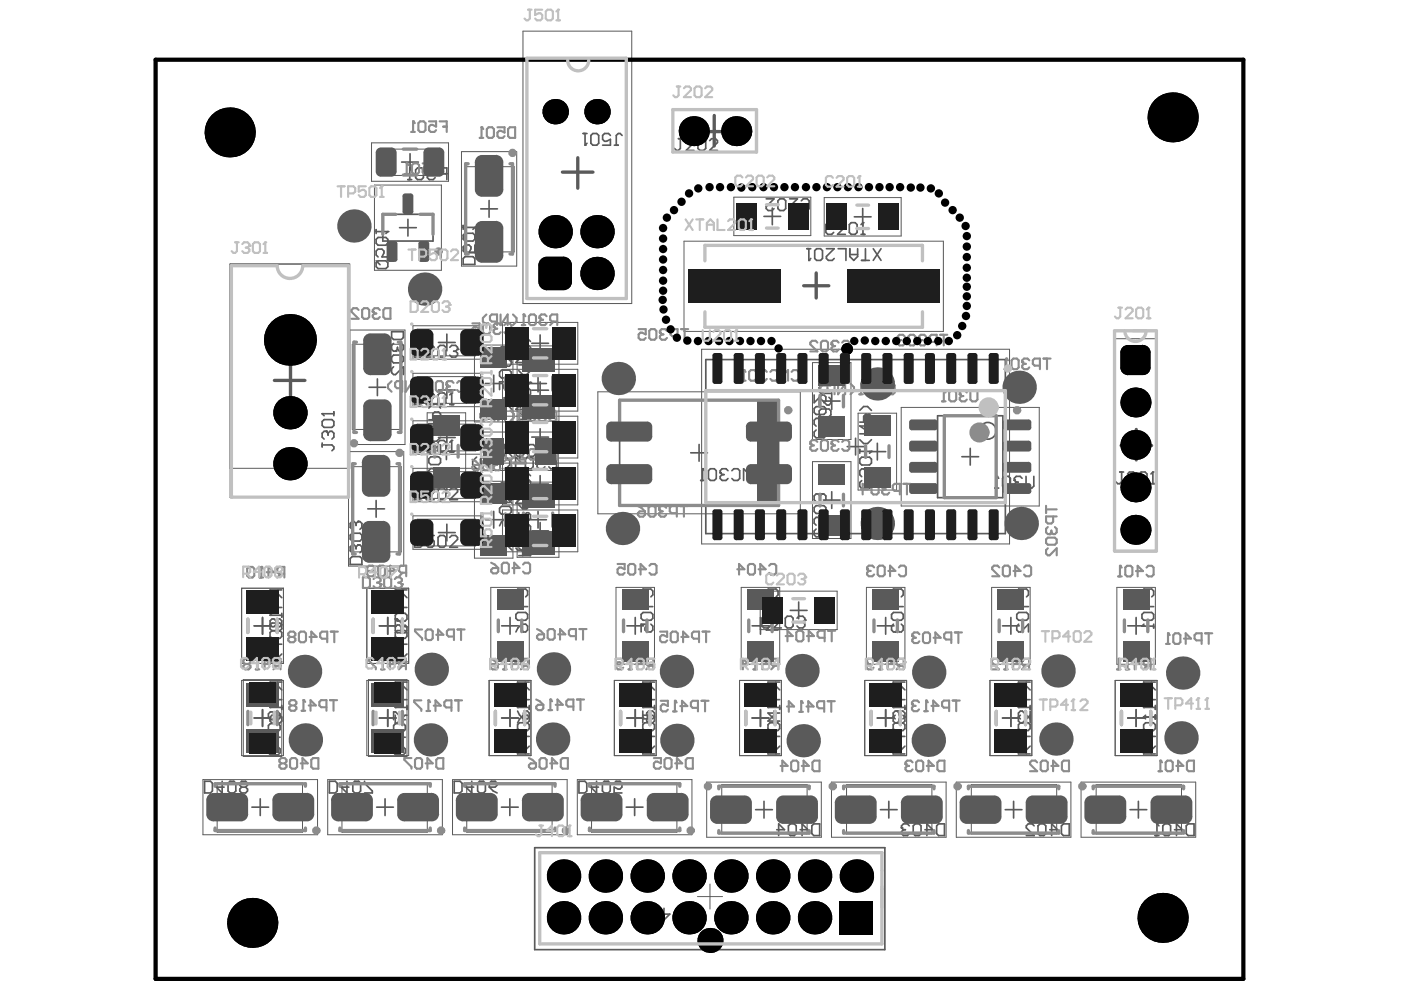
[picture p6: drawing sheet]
<svg xmlns="http://www.w3.org/2000/svg" width="297mm" height="210mm" viewBox="0 0 297 210" stroke-linecap="round" stroke-linejoin="round" font-family="sans-serif">
<g fill="none" stroke="#5a5a5a" stroke-width=".35">
<path d="M85.2 34.4h3.5M86.9 32.6v3.5M81.2 45.4h10.6v5.7h-10.6zM84.7 48.3h3.6M86.5 46.5v3.5M101.9 44.3h3.6M103.7 42.5v3.6M104.7 79.5v3.6M114.1 79.5v3.6M78.2 82.1h3.6M80 80.3v3.6M92.9 95.7h3.5"/>
<path d="M94.6 93.9v3.5M102.9 81.3h3.5M108.4 95.7h3.6M110.2 93.9v3.5M112.3 81.3h3.5M131.4 84.8h33.7v22.4h-33.7zM146.4 96h3.6M148.2 94.2v3.6M174.6 85h3.5M176.3 83.3v3.5M184.2 95.8h3.6M186 94v3.5"/>
<path d="M198.8 88.2h13.8v17.3h-13.8zM203.9 96.8h3.6M205.7 95.1v3.5M78 107.9h3.5M79.7 106.1v3.6M102.9 110.2h3.5M104.7 108.4v3.6M112.3 110.2h3.5M114.1 108.4v3.6M174.6 106h3.5M176.3 104.3v3.5M53.9 132.7h3.5"/>
<path d="M55.7 130.9v3.6M80.4 132.7h3.6M82.2 130.9v3.6M106.4 132.7h3.5M108.1 130.9v3.6M132.9 132.7h3.6M134.7 130.9v3.6M159.5 132.7h3.5M161.2 130.9v3.6M186 132.7h3.6M187.8 130.9v3.6M212.6 132.7h3.5"/>
<path d="M214.3 130.9v3.6M239.1 132.7h3.5M240.9 130.9v3.6M53.9 152.2h3.5M55.7 150.5v3.5M80.4 152.2h3.6M82.2 150.5v3.5M106.4 152.2h3.5M108.1 150.5v3.5M132.9 152.2h3.6M134.7 150.5v3.5M159.5 152.2h3.5"/>
<path d="M161.2 150.5v3.5M186 152.2h3.6M187.8 150.5v3.5M212.6 152.2h3.5M214.3 150.5v3.5M239.1 152.2h3.6M240.9 150.5v3.5M53.4 171.1h3.6M55.2 169.4v3.5M79.9 171.1h3.5M81.6 169.4v3.5M106.3 171.1h3.6"/>
<path d="M108.1 169.4v3.5M132.8 171.1h3.5M134.6 169.4v3.5M160.2 171.7h3.6M162 169.9v3.5M186.7 171.7h3.5M188.4 169.9v3.5M213.1 171.7h3.6M214.9 169.9v3.5M239.6 171.7h3.5M241.4 169.9v3.5"/>
</g>
<g fill="none" stroke="#5a5a5a" stroke-width=".21">
<path d="M78.8 30.3h16.3v8.1h-16.3zM79.4 39.2h14.2v18.1h-14.2zM80.5 31.6h12.4v5.6h-12.4zM97.8 32.2h11.8v24.2h-11.8zM98.6 35.3h10.4v18.1h-10.4zM74.2 70h11.7v24.2h-11.7zM74.7 73h10.5v18.1h-10.5zM100.6 73.2h8.2v16.3h-8.2zM109.6 73.3h8.9v16h-8.9zM172.3 76.9h8.1v16.3h-8.1zM73.9 95.8h11.7v24.2h-11.7zM74.6 98.9h10.5v18.1h-10.5z"/>
<path d="M90.6 87.5h8.1v16.3h-8.1zM102 91.6h16.4v8.1h-16.4zM126.8 83.1h42.9v25.8h-42.9zM172.3 97.9h8.1v16.3h-8.1zM181.9 87.6h8.2v16.3h-8.2zM191.1 86.4h29.2v20.9h-29.2zM100.6 102h8.2v16.3h-8.2zM109.6 102.2h8.9v16h-8.9zM51.2 124.7h8.9v16h-8.9zM77.8 124.7h8.8v16h-8.8zM104.1 124.5h8.1v16.3h-8.1zM130.6 124.5h8.2v16.3h-8.2z"/>
<path d="M157.2 124.5h8.1v16.3h-8.1zM183.7 124.5h8.2v16.3h-8.2zM210.2 124.5h8.2v16.3h-8.2zM236.8 124.5h8.2v16.3h-8.2zM51.2 144.3h8.9v15.9h-8.9zM77.8 144.3h8.8v15.9h-8.8zM103.7 144.3h8.9v15.9h-8.9zM130.2 144.3h8.9v15.9h-8.9zM156.8 144.3h8.9v15.9h-8.9zM183.3 144.3h8.9v15.9h-8.9zM209.9 144.3h8.9v15.9h-8.9zM236.4 144.3h8.9v15.9h-8.9z"/>
<path d="M43 165.3h24.3v11.7h-24.3zM46 166h18.1v10.5h-18.1zM69.5 165.3h24.3v11.7h-24.3zM72.5 166h18.1v10.5h-18.1zM95.9 165.3h24.3v11.7h-24.3zM99 166h18.1v10.5h-18.1zM122.4 165.3h24.3v11.7h-24.3zM125.4 166h18.1v10.5h-18.1zM149.8 165.8h24.3v11.7h-24.3zM153 166.4h18.1v10.4h-18.1zM176.3 165.8h24.3v11.7h-24.3zM179.5 166.4h18.1v10.4h-18.1z"/>
<path d="M202.7 165.8h24.4v11.7h-24.4zM205.9 166.4h18.1v10.4h-18.1zM229.2 165.8h24.3v11.7h-24.3zM232.4 166.4h18.1v10.4h-18.1z"/>
</g>
<path d="M160.5 84.8h4.6v22.4h-4.6z" fill-rule="evenodd" fill="#5a5a5a"/>
<path d="M57.3 150h2.4M58.9 144.6v1.3l-.4 .4h-.8l-.4-.4v-1.3h2.4M58.9 145.4l.8 .9M59.7 148.3h-2.4l1.2-1.2v1.7M59.7 149.6v.8" fill="none" stroke="#5a5a5a" stroke-width=".35"/>
<circle cx="57.3" cy="150" r=".18" fill="#5a5a5a"/>
<path d="M57.7 149.6l-.4 .4M58.5 152.1l-.4-.5h-.4l-.4 .5v.8l.4 .4h.4l.4-.4M58.5 152.1l.4-.5h.4l.4 .5v.8l-.4 .4h-.4l-.4-.4M58.5 152.1v.8M83.8 150h2.5M85.5 144.6v1.3l-.5 .4h-.8l-.4-.4v-1.3h2.5M85.5 145.4l.8 .9M86.3 148.3h-2.5l1.2-1.2v1.7M86.3 149.6v.8" fill="none" stroke="#5a5a5a" stroke-width=".35"/>
<circle cx="83.8" cy="150" r=".18" fill="#5a5a5a"/>
<path d="M83.8 151.6v1.7h.4l1.7-1.7h.4M84.2 149.6l-.4 .4M109.7 150h2.5M111.4 144.6v1.3l-.4 .4h-.9l-.4-.4v-1.3h2.5M111.4 145.4l.8 .9M112.2 148.3h-2.5l1.3-1.2v1.7M112.2 149.6v.8" fill="none" stroke="#5a5a5a" stroke-width=".35"/>
<circle cx="109.7" cy="150" r=".18" fill="#5a5a5a"/>
<path d="M110.1 149.6l-.4 .4M111 151.6l-.9 .9-.4 .8M111 151.6h.8l.4 .5v.8l-.4 .4h-.4l-.4-.4zM136.3 150h2.5M137.9 144.6v1.3l-.4 .4h-.8l-.4-.4v-1.3h2.5M137.9 145.4l.9 .9M138.8 148.3h-2.5l1.2-1.2v1.7M138.8 149.6v.8" fill="none" stroke="#5a5a5a" stroke-width=".35"/>
<circle cx="136.3" cy="150" r=".18" fill="#5a5a5a"/>
<path d="M136.7 149.6l-.4 .4M138.4 151.6l.4 .5v.8l-.4 .4h-.9l-.4-.4v-.4l.4-.9h-1.2v1.7M162.8 150h2.5M164.5 144.6v1.3l-.4 .4h-.9l-.4-.4v-1.3h2.5M164.5 145.4l.8 .9M165.3 148.3h-2.5l1.3-1.2v1.7M165.3 149.6v.8" fill="none" stroke="#5a5a5a" stroke-width=".35"/>
<circle cx="162.8" cy="150" r=".18" fill="#5a5a5a"/>
<path d="M163.2 149.6l-.4 .4M165.3 152.9h-2.5l1.3-1.3v1.7M189.4 150h2.5M191 144.6v1.3l-.4 .4h-.8l-.4-.4v-1.3h2.5M191 145.4l.9 .9M191.9 148.3h-2.5l1.2-1.2v1.7M191.9 149.6v.8" fill="none" stroke="#5a5a5a" stroke-width=".35"/>
<circle cx="189.4" cy="150" r=".18" fill="#5a5a5a"/>
<path d="M189.8 149.6l-.4 .4M189.8 151.6l-.4 .5v.8l.4 .4h.4" fill="none" stroke="#5a5a5a" stroke-width=".35"/>
<circle cx="190.2" cy="153.3" r=".18" fill="#5a5a5a"/>
<path d="M190.6 152.9l-.4 .4M190.6 152.5v.4M191.4 151.6l.5 .5v.8l-.5 .4h-.4l-.4-.4M215.9 150h2.5M217.6 144.6v1.3l-.4 .4h-.9l-.4-.4v-1.3h2.5M217.6 145.4l.8 .9M218.4 148.3h-2.5l1.3-1.2v1.7M218.4 149.6v.8" fill="none" stroke="#5a5a5a" stroke-width=".35"/>
<circle cx="215.9" cy="150" r=".18" fill="#5a5a5a"/>
<path d="M216.3 149.6l-.4 .4M216.3 151.6l-.4 .5v.8l.4 .4h.5l1.6-1.7v1.7M242.5 150h2.5M244.1 144.6v1.3l-.4 .4h-.8l-.4-.4v-1.3h2.5M244.1 145.4l.9 .9M245 148.3h-2.5l1.2-1.2v1.7M245 149.6v.8" fill="none" stroke="#5a5a5a" stroke-width=".35"/>
<circle cx="242.5" cy="150" r=".18" fill="#5a5a5a"/>
<path d="M242.5 152.1h2.5M242.9 149.6l-.4 .4M245 151.6v.9" fill="none" stroke="#5a5a5a" stroke-width=".35"/>
<circle cx="242.5" cy="152.1" r=".18" fill="#5a5a5a"/>
<path d="M189 130.3l.4-.4h1.7l.4 .4v.8l-.4 .4h-1.7l-.4-.4zM189.4 126.5l-.4-.4v-.8l.4-.4h1.7l.4 .4v.8l-.4 .4M189.4 132.3l-.4 .4v.9l.4 .4h.5M191.5 128.6h-2.5l1.3-1.2v1.6M242.9 151.6l-.4 .5" fill="none" stroke="#5a5a5a" stroke-width=".35"/>
<circle cx="189.9" cy="134" r=".18" fill="#5a5a5a"/>
<g fill="none" stroke="#5a5a5a" stroke-width=".35">
<path d="M154.3 99.8l-.4-.4h-.8l-.4 .4v.4M155.2 99.8l.4-.4h.8l.4 .4v1.7l-.4 .4h-.8l-.4-.4M160.1 99.8l.5-.4h.8l.4 .4v1.7l-.4 .4h-.8l-.5-.4M157.7 101.9v-2.5l.8 .8 .8-.8v2.5M109.4 130.3l.4-.4h1.6l.5 .4v.8l-.5 .4h-1.6l-.4-.4zM109.8 126.5l-.4-.4v-.8l.4-.4h1.6l.5 .4v.8l-.5 .4M110.6 132.3h.8l.5 .4v.9l-.5 .4h-.4l-.4-.4zM110.6 132.3l-.8 .9-.4 .8M111.9 128.6h-2.5l1.2-1.2v1.6M135.9 130.3l.4-.4h1.7l.4 .4v.8l-.4 .4h-1.7l-.4-.4zM136.3 126.5l-.4-.4v-.8l.4-.4h1.7l.4 .4v.8l-.4 .4M138 132.3l.4 .4v.9l-.4 .4h-.8l-.4-.4v-.4l.4-.9h-1.3v1.7"/>
<path d="M138.4 128.6h-2.5l1.3-1.2v1.6M162.5 130.3l.4-.4h1.6l.5 .4v.8l-.5 .4h-1.6l-.4-.4zM162.9 126.5l-.4-.4v-.8l.4-.4h1.6l.5 .4v.8l-.5 .4M165 128.6h-2.5l1.2-1.2v1.6M165 133.6h-2.5l1.2-1.3v1.7M190.3 133.6l-.4 .4M190.3 133.2v.4M191.1 132.3l.4 .4v.9l-.4 .4h-.4l-.4-.4"/>
</g>
<circle cx="152.7" cy="100.2" r=".18" fill="#5a5a5a"/>
<path d="M149 99.4v2.5M150.2 99.8l.4-.4h.9l.4 .4v1.7l-.4 .4h-.9l-.4-.4zM148.6 101.9h.8M152.7 100.2l.4 .4M153.1 100.6h.4M153.1 100.6l-.4 .4v.5l.4 .4h.8l.4-.4" fill="none" stroke="#5a5a5a" stroke-width=".35"/>
<circle cx="149" cy="99.4" r=".18" fill="#5a5a5a"/>
<path d="M115.5 97.3l-.4-.4h-.8l-.4 .4v.4M116.4 97.3l.4-.4h.8l.4 .4v1.7l-.4 .4h-.8l-.4-.4M149 99.4l.4 .4" fill="none" stroke="#5a5a5a" stroke-width=".35"/>
<circle cx="113.9" cy="97.7" r=".18" fill="#5a5a5a"/>
<path d="M106.3 75.2l-.4-.4v-.9l.4-.4h1.7l.4 .4v.9l-.4 .4M106.3 76l-.4 .4v.8l.4 .5h.4M101 96.9l-.8 .8v.9l.8 .8M103.5 98.6h-1.2l-.4-.4v-.9l.4-.4h1.2v2.5M104.4 96.9v2.5l1.6-2.5v2.5M107.3 96.9l.8 .8v.9l-.8 .8M108.9 98.2h1.7l-1.3-1.3v2.5M111.4 97.3l.4-.4h.8l.4 .4v1.7l-.4 .4h-.8l-.4-.4zM113.9 97.7l.4 .5M114.3 98.2h.4M114.3 98.2l-.4 .4v.4l.4 .4h.8l.4-.4" fill="none" stroke="#5a5a5a" stroke-width=".35"/>
<circle cx="106.7" cy="77.7" r=".18" fill="#5a5a5a"/>
<path d="M83 70.3h2.5v1.3l-.4 .4h-1.7l-.4-.4zM83.4 72.8l-.4 .4v.8l.4 .5h.5M105.9 78.9l.4-.4h1.7l.4 .4v.8l-.4 .4h-1.7l-.4-.4zM107.2 77.2l-.5 .5M107.2 76.8v.4M108 76l.4 .4v.8l-.4 .5h-.4l-.4-.5M108 81l.4 .4v.8l-.4 .4h-.8l-.5-.4v-.4l.5-.8h-1.3v1.6" fill="none" stroke="#5a5a5a" stroke-width=".35"/>
<circle cx="83.9" cy="74.5" r=".18" fill="#5a5a5a"/>
<path d="M83 75.7l.4-.4h1.7l.4 .4v.8l-.4 .4h-1.7l-.4-.4zM83.4 77.8l-.4 .4v.8l.4 .4h.5l1.6-1.6v1.6M84.3 74l-.4 .5M84.3 73.6v.4M85.1 72.8l.4 .4v.8l-.4 .5h-.4l-.4-.5M110 88.9h2.5v-1.2l-.4-.4h-.9l-.4 .4v1.2M110 87.3l.8 .8M111.6 84.8h.5l.4 .4v.8l-.4 .5" fill="none" stroke="#5a5a5a" stroke-width=".35"/>
<circle cx="111.6" cy="84.8" r=".18" fill="#5a5a5a"/>
<path d="M110 80.7v.8M110 82.7l.4-.4h1.7l.4 .4v.9l-.4 .4h-1.7l-.4-.4zM110 81.1h2.5M111.2 85.2v.4M111.2 85.2l-.4-.4h-.4l-.4 .4v.8l.4 .5M111.6 84.8l-.4 .4" fill="none" stroke="#5a5a5a" stroke-width=".35"/>
<circle cx="112.5" cy="81.1" r=".18" fill="#5a5a5a"/>
<path d="M110 78.6l.8 .8h.8l.9-.8M110 74.9h2.5v-1.3l-.4-.4h-.9l-.4 .4v1.3M110 72.4l.8-.8h.8l.9 .8M112.5 75.7h-2.5l2.5 1.7h-2.5M112.5 81.1l-.4 .4M183.9 99.4h.5l.4 .4v.9l-.4 .4M182.7 101.9l-.4 .4v.8l.4 .4h1.7l.4-.4v-.8l-.4-.4" fill="none" stroke="#5a5a5a" stroke-width=".35"/>
<circle cx="183.9" cy="99.4" r=".18" fill="#5a5a5a"/>
<path d="M182.3 95.3v.8M182.3 97.3l.4-.4h1.7l.4 .4v.9l-.4 .4h-1.7l-.4-.4zM182.3 95.7h2.5M183.5 99.8v.4M183.5 99.8l-.4-.4h-.4l-.4 .4v.9l.4 .4M183.9 99.4l-.4 .4" fill="none" stroke="#5a5a5a" stroke-width=".35"/>
<circle cx="184.8" cy="95.7" r=".18" fill="#5a5a5a"/>
<path d="M182.3 93.2l.8 .8h.8l.9-.8M182.3 89.5h2.5v-1.2l-.4-.5h-.9l-.4 .5v1.2M182.3 87l.8-.8h.8l.9 .8M184.8 95.7l-.4 .4M184.8 90.3h-2.5l2.5 1.7h-2.5M173 112.2l-.4 .4v.8l.4 .4h1.7l.4-.4v-.8l-.4-.4M174.3 109.7h.4l.4 .4v.8l-.4 .4" fill="none" stroke="#5a5a5a" stroke-width=".35"/>
<circle cx="174.3" cy="109.7" r=".18" fill="#5a5a5a"/>
<path d="M172.6 107.6l.4-.4h1.7l.4 .4v.9l-.4 .4h-1.7l-.4-.4zM173.9 110.1v.4M173.9 110.1l-.5-.4h-.4l-.4 .4v.8l.4 .4M174.3 109.7l-.4 .4M174.3 104.7h.4l.4 .4v.9l-.4 .4" fill="none" stroke="#5a5a5a" stroke-width=".35"/>
<circle cx="174.3" cy="104.7" r=".18" fill="#5a5a5a"/>
<path d="M74.2 118.4l.5-.4h1.6l.4 .4v1.3h-2.5zM75.9 115.5h.4l.4 .5v.8l-.4 .4M173.9 105.1v.5M173.9 105.1l-.5-.4h-.4l-.4 .4v.9l.4 .4M174.3 104.7l-.4 .4" fill="none" stroke="#5a5a5a" stroke-width=".35"/>
<circle cx="75.9" cy="115.5" r=".18" fill="#5a5a5a"/>
<path d="M74.2 113.5l.5-.4h1.6l.4 .4v.8l-.4 .4h-1.6l-.5-.4zM75.5 116v.4M75.5 116l-.4-.5h-.4l-.5 .5v.8l.5 .4M75.9 115.5l-.4 .5M75.9 110.6h.4l.4 .4v.8l-.4 .4" fill="none" stroke="#5a5a5a" stroke-width=".35"/>
<circle cx="75.9" cy="110.6" r=".18" fill="#5a5a5a"/>
<path d="M92.6 99.3h.4l.4 .5v.8l-.4 .4M75.5 111v.4M75.5 111l-.4-.4h-.4l-.5 .4v.8l.5 .4M75.9 110.6l-.4 .4M91.3 101.8l-.4 .4v.9l.4 .4h1.7l.4-.4v-.9l-.4-.4" fill="none" stroke="#5a5a5a" stroke-width=".35"/>
<circle cx="92.6" cy="99.3" r=".18" fill="#5a5a5a"/>
<path d="M90.9 97.3l.4-.4h1.7l.4 .4v.8l-.4 .4h-1.7l-.4-.4zM90.9 89h2.5v-1.2l-.4-.4h-.8l-.4 .4v1.2M90.9 96h.4l1.7-1.6h.4v1.6M90.9 92.7l.9 .9h.8l.8-.9M90.9 86.5l.9-.8h.8l.8 .8M92.2 99.8v.4M92.2 99.8l-.4-.5h-.5l-.4 .5v.8l.4 .4M92.6 99.3l-.4 .5M93.4 89.8h-2.5l2.5 1.7h-2.5M106.3 104l-.4-.4v-.8l.4-.4h1.7l.4 .4v.8l-.4 .4M106.3 104.9l-.4 .4v.8l.4 .4h.4" fill="none" stroke="#5a5a5a" stroke-width=".35"/>
<circle cx="106.7" cy="106.5" r=".18" fill="#5a5a5a"/>
<path d="M105.9 107.8l.4-.4h1.7l.4 .4v.8l-.4 .4h-1.7l-.4-.4zM107.2 106.1l-.5 .4M107.2 105.7v.4M107.2 109.8h.8l.4 .4v.9l-.4 .4h-.4l-.4-.4zM107.2 109.8l-.9 .9-.4 .8M108 104.9l.4 .4v.8l-.4 .4h-.4l-.4-.4M110 117.8h2.5v-1.2l-.4-.4h-.9l-.4 .4v1.2M110 116.2l.8 .8M111.6 113.7h.5l.4 .4v.8l-.4 .4" fill="none" stroke="#5a5a5a" stroke-width=".35"/>
<circle cx="111.6" cy="113.7" r=".18" fill="#5a5a5a"/>
<path d="M173 91.2l-.4 .4v.8l.4 .4h1.7l.4-.4v-.8l-.4-.4M174.3 88.7h.4l.4 .4v.8l-.4 .5M110 108.7v1.7l1.6-1.7h.5l.4 .4v.9l-.4 .4M110 111.6l.4-.4h1.7l.4 .4v.8l-.4 .5h-1.7l-.4-.5zM110 103.3h2.5v-1.2l-.4-.4h-.9l-.4 .4v1.2M110 107.1l.8 .8h.8l.9-.8M110 100.9l.8-.9h.8l.9 .9M111.2 114.1v.4M111.2 114.1l-.4-.4h-.4l-.4 .4v.8l.4 .4M111.6 113.7l-.4 .4M112.5 104.2h-2.5l2.5 1.6h-2.5" fill="none" stroke="#5a5a5a" stroke-width=".35"/>
<circle cx="174.3" cy="88.7" r=".18" fill="#5a5a5a"/>
<path d="M172.6 83.7v1.7l1.7-1.7h.4l.4 .5v.8l-.4 .4M172.6 86.6l.4-.4h1.7l.4 .4v.9l-.4 .4h-1.7l-.4-.4zM173.9 89.1v.4M173.9 89.1l-.5-.4h-.4l-.4 .4v.8l.4 .5M174.3 88.7l-.4 .4M244.9 177.2h.8M245.3 174.7v2.5M247 174.7h.8l.4 .4v1.6l-.4 .5h-.8l-.5-.5v-1.6zM249 175.9h1.7l-1.3-1.2v2.5M251.9 174.7h1.3v2.5h-1.3l-.4-.5v-1.6z" fill="none" stroke="#5a5a5a" stroke-width=".35"/>
<circle cx="245.3" cy="174.7" r=".18" fill="#5a5a5a"/>
<path d="M192.8 175.1l-.4-.4h-.8l-.5 .4v.4M194 174.7h.9l.4 .4v1.6l-.4 .5h-.9l-.4-.5v-1.6zM196.1 175.9h1.7l-1.3-1.2v2.5M198.6 175.1l.4-.4h1.2v2.5h-1.2l-.4-.5zM219.3 175.1l-.5-.4h-.8l-.4 .4v.4l1.7 1.7h-1.7M220.5 174.7h.8l.4 .4v1.6l-.4 .5h-.8l-.4-.5v-1.6zM222.6 175.9h1.6l-1.2-1.2v2.5M225.5 174.7h1.2v2.5h-1.2l-.5-.5v-1.6zM245.3 174.7l.4 .4" fill="none" stroke="#5a5a5a" stroke-width=".35"/>
<circle cx="191.1" cy="175.5" r=".18" fill="#5a5a5a"/>
<g fill="none" stroke="#5a5a5a" stroke-width=".35">
<path d="M215.6 130.3l.4-.4h1.6l.5 .4v.8l-.5 .4h-1.6l-.4-.4zM216 126.5l-.4-.4v-.8l.4-.4h1.6l.5 .4v.8l-.5 .4M216 132.3l-.4 .4v.9l.4 .4h.4l1.7-1.7v1.7M218.1 128.6h-2.5l1.2-1.2v1.6M242.1 130.3l.4-.4h1.7l.4 .4v.8l-.4 .4h-1.7l-.4-.4zM242.1 132.7h2.5M242.5 126.5l-.4-.4v-.8l.4-.4h1.7l.4 .4v.8l-.4 .4M244.6 128.6h-2.5l1.3-1.2v1.6M244.6 132.3v.9M164.7 175.9h1.6l-1.2-1.2v2.5M167.6 174.7h.8l.4 .4v1.6l-.4 .5h-.8l-.4-.5v-1.6zM169.6 175.9h1.7l-1.2-1.2v2.5"/>
<path d="M172.5 174.7h1.3v2.5h-1.3l-.4-.5v-1.6zM191.1 175.5l.5 .4M191.6 175.9h.4M191.6 175.9l-.5 .4v.4l.5 .5h.8l.4-.5"/>
</g>
<circle cx="242.1" cy="132.7" r=".18" fill="#5a5a5a"/>
<path d="M86.5 38.1h.8M86.9 35.6v2.5M88.1 36l.4-.4h.9l.4 .4v1.7l-.4 .4h-.9l-.4-.4zM90.6 35.6h1.7v1.2l-.9-.4h-.4l-.4 .4v.9l.4 .4h.8l.5-.4M93.1 35.6h1.6v2.5M93.9 36.8h.8M242.5 132.3l-.4 .4" fill="none" stroke="#5a5a5a" stroke-width=".35"/>
<circle cx="86.9" cy="35.6" r=".18" fill="#5a5a5a"/>
<path d="M86.9 35.6l.4 .4M79.7 55.7l.5-.4h1.6l.4 .4v.8l-.4 .5h-1.6l-.5-.5zM79.7 50.8l.5-.5h1.6l.4 .5v.8l-.4 .4h-1.6l-.5-.4zM79.7 48.7v.8M79.7 55.3l.9 .8M79.7 49.1h2.5M82.2 52.8v1.7h-1.2l.4-.9v-.4l-.4-.4h-.8l-.5 .4v.9l.5 .4" fill="none" stroke="#5a5a5a" stroke-width=".35"/>
<circle cx="82.2" cy="49.1" r=".18" fill="#5a5a5a"/>
<path d="M82.2 49.1l-.4 .4M57.3 130.4h2.4M58.9 125.1v1.2l-.4 .4h-.8l-.4-.4v-1.2h2.4M58.9 125.9l.8 .8M59.7 128.8h-2.4l1.2-1.2v1.6M59.7 130v.9" fill="none" stroke="#5a5a5a" stroke-width=".35"/>
<circle cx="57.3" cy="130.4" r=".18" fill="#5a5a5a"/>
<path d="M216.7 101.4l-.4-.4h-.8l-.4 .4v.4M217.5 101v2.1l.4 .4h.9l.4-.4v-2.1M57.7 130l-.4 .4M57.7 132.1h1.6l.4 .4v.8l-.4 .5h-1.6l-.4-.5v-.8zM83.8 130.4l.4-.4h1.7l.4 .4v.9l-.4 .4h-1.7l-.4-.4zM85.5 125.1v1.2l-.5 .4h-.8l-.4-.4v-1.2h2.5M85.5 125.9l.8 .8M85.9 132.5l.4 .4v.9l-.4 .4h-1.7l-.4-.4v-.9l.4-.4h.4l.4 .4v1.3M86.3 128.8h-2.5l1.2-1.2v1.6" fill="none" stroke="#5a5a5a" stroke-width=".35"/>
<circle cx="215.1" cy="101.8" r=".18" fill="#5a5a5a"/>
<path d="M210.9 103.5h.8M211.3 101v2.5M213 101h.8l.4 .4v1.7l-.4 .4h-.8l-.4-.4v-1.7zM215.1 101.8l.4 .4M215.5 102.2h.4M215.5 102.2l-.4 .5v.4l.4 .4h.8l.4-.4" fill="none" stroke="#5a5a5a" stroke-width=".35"/>
<circle cx="211.3" cy="101" r=".18" fill="#5a5a5a"/>
<path d="M98.2 54.8l.4-.4h1.7l.4 .4v1.3h-2.5zM98.2 47.8v.8M98.2 49.9l.4-.4h1.7l.4 .4v.8l-.4 .4h-1.7l-.4-.4zM98.2 48.2h2.5M100.7 51.9v1.7h-1.3l.5-.8v-.5l-.5-.4h-.8l-.4 .4v.9l.4 .4M211.3 101l.4 .4" fill="none" stroke="#5a5a5a" stroke-width=".35"/>
<circle cx="100.7" cy="48.2" r=".18" fill="#5a5a5a"/>
<g fill="none" stroke="#5a5a5a" stroke-width=".35">
<path d="M100.7 48.2l-.4 .4M162 45.9h3.5M163.7 44.1v3.6M181.1 46h3.6M182.9 44.2v3.5M93 72.6h3.5M94.7 70.8v3.6M112.7 72.8h3.6M114.5 71v3.6M149.6 76.2h63.6v36.9h-63.6zM93 82.7h3.5M93 92.8h3.5"/>
<path d="M94.7 80.9v3.6M94.7 91v3.5M112.7 82.7h3.6M112.7 92.7h3.6M114.5 81v3.5M114.5 90.9v3.5M179.6 94.7h3.6M181.4 92.9v3.6M93 112.9h3.5M93 102.8h3.5M94.7 101.1v3.5M94.7 111.1v3.6"/>
<path d="M112.7 102.6h3.6M112.7 112.6h3.6M114.5 100.8v3.6M114.5 110.8v3.5M53.9 132.7h3.5M55.7 130.9v3.6M80.4 132.7h3.6M82.2 130.9v3.6M167.6 129.4h3.5M169.3 127.6v3.6M53.9 152.2h3.5M55.7 150.5v3.5"/>
<path d="M56.9 153.8l.4-.4h1.7l.4 .4v.9l-.4 .4h-1.7l-.4-.4zM57.3 158.4l-.4 .4v.8l.4 .4h1.7l.4-.4v-.8l-.4-.4M58.1 151.4l-.4-.5h-.4l-.4 .5v.8l.4 .4h.4l.4-.4M58.1 151.4l.5-.5h.4l.4 .5v.8l-.4 .4h-.4l-.5-.4M58.1 155.9v1.7l-1.2-1.3h2.5M58.1 151.4v.8M80.4 152.2h3.6M82.2 150.5v3.5M83.5 153.8l.4-.4h1.6l.4 .4v.9l-.4 .4h-1.6l-.4-.4zM83.5 152.6v-1.7h.4l1.6 1.7h.4M83.9 158.4l-.4 .4v.8l.4 .4h1.6l.4-.4v-.8l-.4-.4M84.7 155.9v1.7l-1.2-1.3h2.4"/>
<path d="M106.4 152.2h3.5M108.1 150.5v3.5M109.7 150.8l.4 .8 .9 .8M110.1 153.2h1.7l.4 .5v.8l-.4 .4h-1.7l-.4-.4v-.8zM111 155.7v1.7l-1.3-1.3h2.5M111 151.2l.4-.4h.4l.4 .4v.8l-.4 .4h-.8zM111.4 159.9v-1.3l-.4-.4h-.9l-.4 .4v1.3h2.5M112.2 158.2l-.8 .8M132.9 152.2h3.6M134.7 150.5v3.5M136.3 153.7l.4-.5h1.7l.4 .5v.8l-.4 .4h-1.7l-.4-.4zM136.3 150.8v1.6h1.2l-.4-.8v-.4l.4-.4h.9l.4 .4v.8l-.4 .4"/>
<path d="M137.5 155.7v1.7l-1.2-1.3h2.5M137.9 159.9v-1.3l-.4-.4h-.8l-.4 .4v1.3h2.5M138.8 158.2l-.9 .8M159.5 152.2h3.5M161.2 150.5v3.5M163.2 153.2h1.7l.4 .5v.8l-.4 .4h-1.7l-.4-.4v-.8zM164.1 155.7v1.7l-1.3-1.3h2.5M164.1 150.8v1.6l-1.3-1.2h2.5M164.5 159.9v-1.3l-.4-.4h-.9l-.4 .4v1.3h2.5M165.3 158.2l-.8 .8M186 152.2h3.6M187.8 150.5v3.5"/>
<path d="M189.8 153.2h1.6l.5 .5v.8l-.5 .4h-1.6l-.4-.4v-.8zM190.2 150.8h-.4l-.4 .4v.8l.4 .4M190.6 155.7v1.7l-1.2-1.3h2.5M191 159.9v-1.3l-.4-.4h-.8l-.4 .4v1.3h2.5M191.9 158.2l-.9 .8M212.6 152.2h3.5M214.3 150.5v3.5M239.1 152.2h3.5M240.9 150.5v3.5M43.4 165.6h1.2l.4 .5v1.6l-.4 .4h-1.2zM47.1 165.6v2.5l-1.2-1.2h1.6M48.8 165.6h.8l.4 .5v1.6l-.4 .4h-.8l-.5-.4v-1.6z"/>
<path d="M51.2 166.9l-.4-.4v-.4l.4-.5h.9l.4 .5v.4l-.4 .4M51.2 166.9l-.4 .4v.4l.4 .4h.9l.4-.4v-.4l-.4-.4M51.2 166.9h.9M69.8 165.6h1.3l.4 .5v1.6l-.4 .4h-1.3zM73.6 165.6v2.5l-1.3-1.2h1.7M75.2 165.6h.8l.5 .5v1.6l-.5 .4h-.8l-.4-.4v-1.6zM77.3 165.6v.5l1.6 1.6v.4h-1.6M96.3 165.6h1.2l.5 .5v1.6l-.5 .4h-1.2zM100 165.6v2.5l-1.2-1.2h1.6M101.7 165.6h.8l.4 .5v1.6l-.4 .4h-.8l-.4-.4v-1.6zM103.7 166.9l.9 .8 .8 .4M104.2 165.6h.8l.4 .5v.4l-.4 .4h-1.3v-.8z"/>
<path d="M113.4 179.7h74.2v21.6h-74.2zM122.8 165.6h1.2l.4 .5v1.6l-.4 .4h-1.2zM126.5 165.6v2.5l-1.3-1.2h1.7M128.1 165.6h.9l.4 .5v1.6l-.4 .4h-.9l-.4-.4v-1.6zM130.2 166.1l.4-.5h.8l.5 .5v.8l-.5 .4h-.4l-.8-.4v1.2h1.7"/>
<circle cx="209.4" cy="91.3" r="1.77"/>
</g>
<g fill="none" stroke="#5a5a5a" stroke-width=".21">
<path d="M110.9 6.6h23v57.8h-23zM142.7 23.2h17.7v9h-17.7zM74 56v49.5h-25.2v-49.5h25.4v43.3h-25.4M145 51.1h55v19.2h-55zM155.6 41.8h16.3v8.2h-16.3zM174.7 41.9h16.4v8.1h-16.4zM87.6 69.1h14.3v7.1h-14.3zM87.6 79.1h14.3v7.1h-14.3zM88.4 79.9h12.5v5.6h-12.5zM88.4 69.8h12.5v5.6h-12.5zM106.5 68.4h16v8.8h-16zM106.5 78.3h16v8.9h-16z"/>
<path d="M148.8 74.1h65.2v41.2h-65.2zM236.3 71.8h8.9v45.2h-8.9zM87.6 99.3h14.3v7.1h-14.3zM87.6 89.2h14.3v7.1h-14.3zM88.4 89.9h12.5v5.7h-12.5zM106.5 88.2h16v8.9h-16zM106.5 98.2h16v8.8h-16zM87.6 109.4h14.3v7.1h-14.3zM88.4 100h12.5v5.7h-12.5zM88.4 110.1h12.5v5.7h-12.5zM106.5 108.1h16v8.9h-16zM51.2 124.7h8.9v16h-8.9z"/>
<path d="M77.8 124.7h8.8v16h-8.8zM161.2 125.3h16.3v8.2h-16.3zM51.6 144.1h8.1v16.3h-8.1zM78.1 144.1h8.2v16.3h-8.2zM103.7 144.3h8.9v15.9h-8.9zM130.2 144.3h8.9v15.9h-8.9zM156.8 144.3h8.9v15.9h-8.9zM183.3 144.3h8.9v15.9h-8.9zM209.9 144.3h8.9v15.9h-8.9zM236.4 144.3h8.9v15.9h-8.9zM147.9 190.1h5.3M150.5 187.4v5.4"/>
</g>
<path d="M119.2 36.5h6.5M122.5 33.4v6.5M148.2 27.9h6.5M151.4 24.5v6.5M173.1 57.9v5.3M61.6 77.4v6.5M170.4 60.6h5.3M58.2 80.7h6.4M237.7 94.5h6.5M240.9 91v6.5" fill="none" stroke="#5a5a5a" stroke-width=".71"/>
<circle cx="190.2" cy="150.8" r=".18" fill="#5a5a5a"/>
<g fill="none" stroke="#5a5a5a" stroke-width=".35">
<path d="M190.2 150.8l.4 .4M190.6 151.2v.4M190.6 151.2l.4-.4h.4l.5 .4v.8l-.5 .4M216.3 153.2h1.7l.4 .5v.8l-.4 .4h-1.7l-.4-.4v-.8zM217.2 155.7v1.7l-1.3-1.3h2.5M217.6 159.9v-1.3l-.4-.4h-.9l-.4 .4v1.3h2.5M218.4 150.8v1.6l-1.6-1.6h-.5l-.4 .4v.8l.4 .4M218.4 158.2l-.8 .8M242.5 152h2.5M242.9 153.2h1.6l.5 .5v.8l-.5 .4h-1.6l-.4-.4v-.8zM243.7 155.7v1.7l-1.2-1.3h2.5M244.1 159.9v-1.3l-.4-.4h-.8l-.4 .4v1.3h2.5"/>
<path d="M245 158.2l-.9 .8M245 151.6v.8"/>
</g>
<circle cx="242.5" cy="152" r=".18" fill="#5a5a5a"/>
<path d="M242.5 152l.4 .4M136.2 192.6h.9M136.6 192.6v2.5M137.9 193l.4-.4h.8l.4 .4v1.6l-.4 .5h-.8l-.4-.5zM140.8 192.6v2.5l1.2-1.3h-1.6M142.8 195.1h.9M144.5 193l-.4-.4h-.4l-.4 .4v2.1" fill="none" stroke="#5a5a5a" stroke-width=".35"/>
<circle cx="136.6" cy="195.1" r=".18" fill="#5a5a5a"/>
<path d="M68.3 93.9v.8M68.3 94.3h2.1l.4 .4v.5l-.4 .4M69.1 91.4h-.4l-.4 .5v.8l.4 .4M137.1 194.6l-.5 .5" fill="none" stroke="#5a5a5a" stroke-width=".35"/>
<circle cx="69.1" cy="91.4" r=".18" fill="#5a5a5a"/>
<path d="M68.3 89.4l.4-.4h1.7l.4 .4v.8l-.4 .4h-1.7l-.4-.4zM68.3 87.7h2.5M69.1 91.4l.4 .5M69.5 91.9v.4M69.5 91.9l.5-.5h.4l.4 .5v.8l-.4 .4M70.8 87.3v.8" fill="none" stroke="#5a5a5a" stroke-width=".35"/>
<circle cx="68.3" cy="87.7" r=".18" fill="#5a5a5a"/>
<path d="M68.3 87.7l.4 .4M237.4 100.1h.8M237.8 100.1v2l-.4 .5h-.4l-.4-.5M239.1 100.5l.4-.4h.8l.4 .4v.4l-1.6 1.7h1.6M241.5 100.5l.5-.4h.8l.4 .4v1.6l-.4 .5h-.8l-.5-.5zM244 102.6h.8M244.4 100.1v2.5" fill="none" stroke="#5a5a5a" stroke-width=".35"/>
<circle cx="244.4" cy="100.1" r=".18" fill="#5a5a5a"/>
<path d="M123.6 28.3h.9M124 28.3v2.5M125.3 28.7l.4-.4h.8l.4 .4v1.7l-.4 .4h-.8l-.4-.4zM129.4 28.7l-.4-.4h-.8l-.4 .4v.8l.4 .5h.4l.8-.5v1.3h-1.6M130.2 30.8h.9M131.9 28.7l-.4-.4h-.4l-.4 .4v2.1M143.8 29.4h.9M144.2 29.4v2.1l-.4 .4h-.4l-.4-.4M145.5 29.8l.4-.4h.8l.4 .4v.4l-1.6 1.7h1.6M148 29.8l.4-.4h.8l.4 .4v1.7l-.4 .4h-.8l-.4-.4zM150.5 29.8l.4-.4h.8l.4 .4v.4l-1.6 1.7h1.6M244.4 100.1l-.4 .4" fill="none" stroke="#5a5a5a" stroke-width=".35"/>
<circle cx="124" cy="30.8" r=".18" fill="#5a5a5a"/>
<path d="M124.5 30.4l-.5 .4M106.9 86h1.2l.4-.4v-.9l-.4-.4h-1.2v2.5M107.7 86l.8 .8M109.4 84.7l.4-.4h.8l.4 .4v.5l-1.6 1.6h1.6M111.9 84.7l.4-.4h.8l.4 .4v1.7l-.4 .4h-.8l-.4-.4zM114.3 86.8h.9M114.8 84.3v2.5" fill="none" stroke="#5a5a5a" stroke-width=".35"/>
<circle cx="114.8" cy="84.3" r=".18" fill="#5a5a5a"/>
<path d="M176.8 47.6l-.5-.4h-.8l-.4 .4v1.7l.4 .4h.8l.5-.4M177.6 47.6l.4-.4h.8l.4 .4v.4l-1.6 1.7h1.6M180.1 47.6l.4-.4h.8l.4 .4v1.7l-.4 .4h-.8l-.4-.4zM182.5 49.7h.9M183 47.2v2.5M114.8 84.3l-.5 .4M106.9 105.9h1.2l.4-.4v-.9l-.4-.4h-1.2v2.5M107.7 105.9l.8 .8M109.4 104.6l.4-.4h.8l.4 .4v.4l-1.6 1.7h1.6M111.9 104.6l.4-.4h.8l.4 .4v1.7l-.4 .4h-.8l-.4-.4zM114.3 104.6l.5-.4h.8l.4 .4v.4l-1.7 1.7h1.7" fill="none" stroke="#5a5a5a" stroke-width=".35"/>
<circle cx="183" cy="47.2" r=".18" fill="#5a5a5a"/>
<path d="M171.1 52.7h.8M171.5 52.7v2.5M172.7 53.1l.4-.4h.9l.4 .4v1.7l-.4 .4h-.9l-.4-.4zM175.2 52.7h1.7l-1.7 1.7v.4l.4 .4h.9l.4-.4M177.7 52.7h1.7v2.5M180.2 52.7v1.7l.8 .8 .8-.8v-1.7M180.2 54h1.6M182.7 55.2h1.6M183 47.2l-.5 .4M183.5 52.7v2.5M185.1 52.7l1.7 2.5M186.8 52.7l-1.7 2.5" fill="none" stroke="#5a5a5a" stroke-width=".35"/>
<circle cx="171.5" cy="55.2" r=".18" fill="#5a5a5a"/>
<path d="M162.4 42.2h1.7l-1.7 1.6v.4l.5 .4h.8l.4-.4M164.9 42.6l.4-.4h.9l.4 .4v1.6l-.4 .4h-.9l-.4-.4zM167.4 42.2h1.7l-1.7 1.6v.4l.4 .4h.9l.4-.4M169.9 42.6l.4-.4h.8l.5 .4v1.6l-.5 .4h-.8l-.4-.4M171.9 54.8l-.4 .4M173.7 87.1l.4-.4h1.7l.4 .4v.9l-.4 .4h-1.7l-.4-.4zM173.7 89.2v.8M173.7 89.6h2.5M175.8 84.2l.4 .4v.9l-.4 .4h-.5l-1.6-1.7v1.7M176.2 81.8h-2.1l-.4 .4v.8l.4 .4h2.1" fill="none" stroke="#5a5a5a" stroke-width=".35"/>
<circle cx="176.2" cy="89.6" r=".18" fill="#5a5a5a"/>
<path d="M106.9 76h1.2l.4-.4v-.8l-.4-.4h-1.2v2.5M107.7 76l.8 .9M109.4 74.8l.4-.4h.8l.4 .4v.4l-1.6 1.7h1.6M111.9 74.8l.4-.4h.8l.4 .4v1.6l-.4 .5h-.8l-.4-.5zM114.3 74.8l.5-.4h.8l.4 .4v.4M175.8 89.2l.4 .4" fill="none" stroke="#5a5a5a" stroke-width=".35"/>
<circle cx="116" cy="75.2" r=".18" fill="#5a5a5a"/>
<path d="M115.2 75.6h.4M115.6 75.6l.4 .4v.4l-.4 .5h-.8l-.5-.5M116 75.2l-.4 .4M106.9 95.9h1.2l.4-.4v-.8l-.4-.4h-1.2v2.4M107.7 95.9l.8 .8M109.4 94.7l.4-.4h.8l.4 .4v.4" fill="none" stroke="#5a5a5a" stroke-width=".35"/>
<circle cx="111" cy="95.1" r=".18" fill="#5a5a5a"/>
<path d="M110.2 95.5h.4M110.6 95.5l.4 .4v.4l-.4 .4h-.8l-.4-.4M111 95.1l-.4 .4M111.9 94.7l.4-.4h.8l.4 .4v1.6l-.4 .4h-.8l-.4-.4zM114.3 94.7l.5-.4h.8l.4 .4v.4" fill="none" stroke="#5a5a5a" stroke-width=".35"/>
<circle cx="116" cy="95.1" r=".18" fill="#5a5a5a"/>
<path d="M115.2 95.5h.4M115.6 95.5l.4 .4v.4l-.4 .4h-.8l-.5-.4M116 95.1l-.4 .4M106.9 115.8h1.2l.4-.4v-.8l-.4-.4h-1.2v2.4M107.7 115.8l.8 .8M111 114.2h-1.6v1.2l.8-.4h.4l.4 .4v.8l-.4 .4h-.8l-.4-.4M112.3 114.2h.8l.4 .4v1.6l-.4 .4h-.8l-.4-.4v-1.6zM114.3 116.6h.9M114.8 114.2v2.4" fill="none" stroke="#5a5a5a" stroke-width=".35"/>
<circle cx="114.8" cy="114.2" r=".18" fill="#5a5a5a"/>
<path d="M87.9 83.3h1.2l.5 .4v1.7l-.5 .4h-1.2zM90.4 83.7l.4-.4h.8l.4 .4v.4l-1.6 1.7h1.6M92.9 83.7l.4-.4h.8l.4 .4v1.7l-.4 .4h-.8l-.4-.4zM95.4 85.8h.8M95.8 83.3v2.5M114.8 114.2l-.5 .4" fill="none" stroke="#5a5a5a" stroke-width=".35"/>
<circle cx="95.8" cy="83.3" r=".18" fill="#5a5a5a"/>
<path d="M87.9 93.4h1.2l.5 .4v1.7l-.5 .4h-1.2zM90.4 93.8l.4-.4h.8l.4 .4v.4M95.8 83.3l-.4 .4" fill="none" stroke="#5a5a5a" stroke-width=".35"/>
<circle cx="92" cy="94.2" r=".18" fill="#5a5a5a"/>
<path d="M91.2 94.6h.4M91.6 94.6l.4 .4v.5l-.4 .4h-.8l-.4-.4M92 94.2l-.4 .4M92.9 93.8l.4-.4h.8l.4 .4v1.7l-.4 .4h-.8l-.4-.4zM95.4 95.9h.8M95.8 93.4v2.5" fill="none" stroke="#5a5a5a" stroke-width=".35"/>
<circle cx="95.8" cy="93.4" r=".18" fill="#5a5a5a"/>
<g fill="none" stroke="#5a5a5a" stroke-width=".35">
<path d="M87.9 73.2h1.2l.5 .4v1.7l-.5 .4h-1.2zM90.4 73.6l.4-.4h.8l.4 .4v.5l-1.6 1.6h1.6M92.9 73.6l.4-.4h.8l.4 .4v1.7l-.4 .4h-.8l-.4-.4zM95.4 73.6l.4-.4h.8l.4 .4v.5M95.8 93.4l-.4 .4M87.9 103.5h1.2l.5 .4v1.6l-.5 .4h-1.2zM87.9 113.5h1.2l.5 .5v1.6l-.5 .4h-1.2zM90.4 103.9l.4-.4h.8l.4 .4v.4l-1.6 1.6h1.6M92 113.5h-1.6v1.3l.8-.4h.4l.4 .4v.8l-.4 .4h-.8l-.4-.4M92.9 103.9l.4-.4h.8l.4 .4v1.6l-.4 .4h-.8l-.4-.4zM93.3 113.5h.8l.4 .5v1.6l-.4 .4h-.8l-.4-.4v-1.6zM95.4 114l.4-.5h.8l.4 .5v.4l-1.6 1.6h1.6"/>
<path d="M95.4 103.9l.4-.4h.8l.4 .4v.4l-1.6 1.6h1.6"/>
</g>
<circle cx="97" cy="74.1" r=".18" fill="#5a5a5a"/>
<g fill="none" stroke="#5a5a5a" stroke-width=".35">
<path d="M96.2 74.5h.4M96.6 74.5l.4 .4v.4l-.4 .4h-.8l-.4-.4M97 74.1l-.4 .4M57.3 134.1l.4-.4h1.6l.4 .4v.8l-.4 .5h-1.6l-.4-.5zM58.5 131.6l-.4-.4h-.4l-.4 .4v.9l.4 .4h.4l.4-.4M58.5 136.2v1.6l-1.2-1.2h2.4M58.5 131.6v.9M58.5 131.6l.4-.4h.4l.4 .4v.9l-.4 .4h-.4l-.4-.4M59.7 138.7l-.8 .8M83.8 134.1l.4-.4h1.7l.4 .4v.8l-.4 .5h-1.7l-.4-.5zM83.8 132.9v-1.7h.4l1.7 1.7h.4M85 136.2v1.6l-1.2-1.2h2.5"/>
<path d="M86.3 138.7l-.8 .8M163.2 131.1l-.4-.4h-.9l-.4 .4v1.6l.4 .4h.9l.4-.4M164 131.1l.4-.4h.9l.4 .4v.4l-1.7 1.6h1.7M166.5 131.1l.4-.4h.8l.5 .4v1.6l-.5 .4h-.8l-.4-.4zM169 131.1l.4-.4h.8l.4 .4v.4M58.9 140.3v-1.2l-.4-.4h-.8l-.4 .4v1.2h2.4M85.5 140.3v-1.2l-.5-.4h-.8l-.4 .4v1.2h2.5"/>
</g>
<circle cx="170.6" cy="131.5" r=".18" fill="#5a5a5a"/>
<path d="M169.8 131.9h.4M170.2 131.9l.4 .4v.4l-.4 .4h-.8l-.4-.4M170.6 131.5l-.4 .4" fill="none" stroke="#5a5a5a" stroke-width=".35"/>
<g fill="none" stroke="#8c8c8c" stroke-width=".71">
<path d="M85.5 31.6h2.9M85.5 37.1h2.9M99.3 34.7h-.6v19.2h.6M108.1 34.7h.6v19.2h-.6M83.9 45.4h-2.7v4.3M89.1 45.4h2.7v4.3M75.6 72.5h-.6v19.2h.6M84.4 72.5h.6v19.2h-.6M111 79.9v2.8M117.2 79.9v2.8M75.3 98.3h-.5v19.2h.5M84.2 98.3h.5v19.2h-.5"/>
<path d="M92.2 94.4v2.5M97.1 94.4v2.5M102.2 80.1v2.5M107.2 80.1v2.5M109 93.2h2.4M109 98.2h2.4M131.4 92.5v-7.7h33.7v7.7M131.4 99.6v7.6h33.7v-7.6M173.9 83.8v2.5M178.8 83.8v2.5M183.5 94.5v2.5M188.5 94.5v2.5"/>
<path d="M200.2 88.2h11v17.3h-11zM102.2 109v2.4M107.2 109v2.4M111 108.8v2.8M117.2 108.8v2.8M173.9 104.8v2.5M178.8 104.8v2.5M52.6 131.3v2.8M58.8 131.3v2.8M79.1 131.3v2.8M85.3 131.3v2.8M105.7 131.5v2.4"/>
<path d="M110.6 131.5v2.4M132.2 131.5v2.4M137.2 131.5v2.4M158.7 131.5v2.4M163.7 131.5v2.4M185.3 131.5v2.4M190.3 131.5v2.4M211.8 131.5v2.4M216.8 131.5v2.4M238.4 131.5v2.4M243.4 131.5v2.4M52.6 150.8v2.9"/>
<path d="M58.8 150.8v2.9M79.1 150.8v2.9M85.3 150.8v2.9M105 150.8v2.9M111.2 150.8v2.9M131.6 150.8v2.9M137.8 150.8v2.9M158.1 150.8v2.9M164.3 150.8v2.9M184.7 150.8v2.9M190.9 150.8v2.9M211.2 150.8v2.9"/>
<path d="M217.4 150.8v2.9M237.8 150.8v2.9M244 150.8v2.9M45.6 175.6v.5h19.2v-.5M45.6 166.7v-.5h19.2v.5M72.1 175.6v.5h19.1v-.5M72.1 166.7v-.5h19.1v.5M98.5 175.6v.5h19.2v-.5M98.5 166.7v-.5h19.2v.5M125 175.6v.5h19.1v-.5M125 166.7v-.5h19.1v.5M152.4 167.2v-.5h19.2v.5"/>
<path d="M152.4 176.1v.5h19.2v-.5M178.9 167.2v-.5h19.1v.5M178.9 176.1v.5h19.1v-.5M205.3 167.2v-.5h19.2v.5M205.3 176.1v.5h19.2v-.5M231.8 167.2v-.5h19.1v.5M231.8 176.1v.5h19.1v-.5"/>
</g>
<path d="M64 150.7h.7M64.3 148.4v2.3M65.5 149.6h1.5l-1.2-1.2v2.3M69.2 149.9h-1.1l-.4-.3v-.8l.4-.4h1.1v2.3M70 148.4h1.5M70.7 148.4v2.3" fill="none" stroke="#8c8c8c" stroke-width=".45"/>
<circle cx="64.3" cy="148.4" r=".22" fill="#8c8c8c"/>
<path d="M61.7 149.6l-.4-.4v-.4l.4-.4h.8l.3 .4v.4l-.3 .4M61.7 149.6l-.4 .3v.4l.4 .4h.8l.3-.4v-.4l-.3-.3M61.7 149.6h.8M64.3 148.4l.4 .4M90.5 150.7h.7M90.8 148.5v2.2M92 149.6h1.5l-1.2-1.1v2.2M95.7 150h-1.1l-.4-.4v-.7l.4-.4h1.1v2.2M96.5 148.5h1.5M97.2 148.5v2.2" fill="none" stroke="#8c8c8c" stroke-width=".45"/>
<circle cx="90.8" cy="148.5" r=".22" fill="#8c8c8c"/>
<path d="M89.3 148.5h-1.5v.4l1.5 1.5v.3M90.8 148.5l.4 .4M116.3 150.6h.8M116.7 148.3v2.3M117.8 149.4h1.5l-1.1-1.1v2.3M121.6 149.8h-1.2l-.3-.4v-.7l.3-.4h1.2v2.3M122.3 148.3h1.5M123.1 148.3v2.3" fill="none" stroke="#8c8c8c" stroke-width=".45"/>
<circle cx="116.7" cy="148.3" r=".22" fill="#8c8c8c"/>
<path d="M113.7 148.3l.7 .4 .8 .7M114.1 149.4h1.1v.8l-.4 .4h-.7l-.4-.4v-.4zM116.7 148.3l.4 .4M142.7 150.8h.8M143.1 148.6v2.2M144.2 149.7h1.5l-1.1-1.1v2.2M148 150.1h-1.1l-.4-.4v-.7l.4-.4h1.1v2.2M148.7 148.6h1.5M149.5 148.6v2.2" fill="none" stroke="#8c8c8c" stroke-width=".45"/>
<circle cx="143.1" cy="148.6" r=".22" fill="#8c8c8c"/>
<path d="M140.1 148.6h1.5v1.1l-.8-.4h-.3l-.4 .4v.8l.4 .3h.7l.4-.3M143.1 148.6l.4 .4M169.5 150.9h.7M169.9 148.7v2.2M171 149.8h1.5l-1.1-1.1v2.2M174.7 150.2h-1.1l-.4-.4v-.8l.4-.3h1.1v2.2M175.5 148.7h1.5M176.2 148.7v2.2" fill="none" stroke="#8c8c8c" stroke-width=".45"/>
<circle cx="169.9" cy="148.7" r=".22" fill="#8c8c8c"/>
<path d="M166.9 149.8h1.5l-1.2-1.1v2.2M169.9 148.7l.3 .3M196 150.8h.7M196.4 148.5v2.3M197.5 149.7h1.5l-1.1-1.2v2.3M201.2 150h-1.1l-.4-.3v-.8l.4-.4h1.1v2.3M202 148.5h1.5M202.7 148.5v2.3" fill="none" stroke="#8c8c8c" stroke-width=".45"/>
<circle cx="196.4" cy="148.5" r=".22" fill="#8c8c8c"/>
<path d="M194.9 148.9l-.4-.4h-.8l-.3 .4v.4M196.4 148.5l.3 .4" fill="none" stroke="#8c8c8c" stroke-width=".45"/>
<circle cx="193.4" cy="149.3" r=".22" fill="#8c8c8c"/>
<g fill="none" stroke="#8c8c8c" stroke-width=".45">
<path d="M61.5 135l-.4-.3v-.4l.4-.4h.7l.4 .4v.4l-.4 .3M61.5 135h.7M61.5 135l-.4 .4v.4l.4 .4h.7l.4-.4v-.4l-.4-.4M63.4 134.3l.3-.4h.8l.4 .4v1.5l-.4 .4h-.8l-.3-.4zM65.6 135h1.5l-1.1-1.1v2.3M69.4 135.4h-1.1l-.4-.4v-.7l.4-.4h1.1v2.3M70.1 133.9h1.5M70.9 133.9v2.3M89.5 133.5h-1.5v.3l1.5 1.5v.4M90.2 133.8l.4-.3h.8l.3 .3v1.5l-.3 .4h-.8l-.4-.4zM92.5 134.6h1.5l-1.1-1.1v2.2M96.2 135h-1.1l-.4-.4v-.8l.4-.3h1.1v2.2"/>
<path d="M97 133.5h1.5M97.8 133.5v2.2M113.9 134.9l.3-.4h1.2v.7l-.4 .4h-.8l-.3-.4zM113.9 133.4l.7 .3 .8 .8M116.1 133.7l.4-.3h.7l.4 .3v1.5l-.4 .4h-.7l-.4-.4zM118.4 134.5h1.5l-1.2-1.1v2.2M122.1 134.9h-1.1l-.4-.4v-.8l.4-.3h1.1v2.2M122.9 133.4h1.5M123.6 133.4v2.2M139.9 133.9h1.5v1.1l-.7-.3h-.4l-.4 .3v.8l.4 .4h.8l.3-.4M142.2 134.3l.4-.4h.7l.4 .4v1.5l-.4 .4h-.7l-.4-.4zM144.5 135h1.5l-1.2-1.1v2.3"/>
<path d="M148.2 135.4h-1.1l-.4-.4v-.7l.4-.4h1.1v2.3M149 133.9h1.5M149.7 133.9v2.3M166.6 134.9h1.5l-1.1-1.2v2.3M168.8 134.1l.4-.4h.8l.3 .4v1.5l-.3 .4h-.8l-.4-.4zM171.1 134.9h1.5l-1.1-1.2v2.3M174.8 135.2h-1.1l-.4-.3v-.8l.4-.4h1.1v2.3M175.6 133.7h1.5M176.3 133.7v2.3M194.9 134.5l-.3-.4h-.8l-.4 .4v.3M195.7 134.5l.4-.4h.7l.4 .4v1.5l-.4 .3h-.7l-.4-.3zM197.9 135.2h1.5l-1.1-1.1v2.2"/>
<path d="M201.7 135.6h-1.1l-.4-.4v-.7l.4-.4h1.1v2.2M202.4 134.1h1.5M203.2 134.1v2.2M193.4 149.3l.3 .4M193.7 149.7h.4M193.7 149.7l-.3 .3v.4l.3 .4h.8l.4-.4"/>
</g>
<circle cx="193.4" cy="134.8" r=".22" fill="#8c8c8c"/>
<path d="M193.4 134.8l.4 .4M193.8 135.2h.4M193.8 135.2l-.4 .4v.4l.4 .3h.8l.3-.3M247.3 136.5h.7M247.6 134.3v2.2M248.8 134.6l.3-.3h.8l.4 .3v1.5l-.4 .4h-.8l-.3-.4zM251 135.4h1.5l-1.1-1.1v2.2M254.8 135.8h-1.2l-.3-.4v-.8l.3-.3h1.2v2.2M255.5 134.3h1.5M256.3 134.3v2.2" fill="none" stroke="#8c8c8c" stroke-width=".45"/>
<circle cx="247.6" cy="134.3" r=".22" fill="#8c8c8c"/>
<path d="M141.2 107.7l-.3-.4h-.8l-.4 .4v.3M143.5 108.8h-1.1l-.4-.4v-.7l.4-.4h1.1v2.2M144.3 107.3h1.5M145 107.3v2.2M247.6 134.3l.4 .3" fill="none" stroke="#8c8c8c" stroke-width=".45"/>
<circle cx="139.7" cy="108" r=".22" fill="#8c8c8c"/>
<path d="M141.4 70.2l-.4-.4h-.7l-.4 .4v.3M143.7 71.3h-1.2l-.3-.4v-.7l.3-.4h1.2v2.2M144.4 69.8h1.5M145.2 69.8v2.2M135.2 108.8l.4-.4h1.1v.8l-.3 .3h-.8l-.4-.3zM135.2 107.3l.8 .4 .7 .7M137.5 107.7l.4-.4h.7l.4 .4v1.5l-.4 .3h-.7l-.4-.3zM139.7 108l.4 .4M140.1 108.4h.4M140.1 108.4l-.4 .4v.4l.4 .3h.8l.3-.3" fill="none" stroke="#8c8c8c" stroke-width=".45"/>
<circle cx="139.9" cy="70.5" r=".22" fill="#8c8c8c"/>
<path d="M135.4 69.8h1.5v1.1l-.7-.4h-.4l-.4 .4v.8l.4 .3h.7l.4-.3M137.7 70.2l.3-.4h.8l.4 .4v1.5l-.4 .3h-.8l-.3-.3zM139.9 70.5l.4 .4M140.3 70.9h.4M140.3 70.9l-.4 .4v.4l.4 .3h.7l.4-.3M188.5 103l-.3-.4h-.8l-.4 .4v.3M190.8 104.1h-1.1l-.4-.4v-.7l.4-.4h1.1v2.2M191.5 102.6h1.5M192.3 102.6v2.2" fill="none" stroke="#8c8c8c" stroke-width=".45"/>
<circle cx="187" cy="103.3" r=".22" fill="#8c8c8c"/>
<path d="M196.3 71.4l-.3-.4h-.8l-.4 .4v.3M198.6 72.5h-1.1l-.4-.4v-.7l.4-.4h1.1v2.2M199.3 71h1.5M200.1 71v2.2M182.5 103.7h1.5l-1.1-1.1v2.2M184.8 103l.4-.4h.7l.4 .4v1.5l-.4 .3h-.7l-.4-.3zM187 103.3l.4 .4M187.4 103.7h.4M187.4 103.7l-.4 .4v.4l.4 .3h.8l.3-.3" fill="none" stroke="#8c8c8c" stroke-width=".45"/>
<circle cx="194.8" cy="71.7" r=".22" fill="#8c8c8c"/>
<path d="M191.8 71.4l-.3-.4h-.8l-.4 .4v.3M193 71h.7l.4 .4v1.5l-.4 .3h-.7l-.4-.3v-1.5zM194.8 71.7l.4 .4M195.2 72.1h.4M195.2 72.1l-.4 .4v.4l.4 .3h.8l.3-.3" fill="none" stroke="#8c8c8c" stroke-width=".45"/>
<circle cx="190.3" cy="71.7" r=".22" fill="#8c8c8c"/>
<path d="M190.3 71.7l.4 .4M190.7 72.1h.4M190.7 72.1l-.4 .4v.4l.4 .3h.8l.3-.3M221.8 107.2v1.5M221.8 108h2.2M222.2 111.7l-.4 .4v.8l.4 .3h.3M223.3 109.5v1.1l-.4 .4h-.7l-.4-.4v-1.1h2.2" fill="none" stroke="#8c8c8c" stroke-width=".45"/>
<circle cx="222.5" cy="113.2" r=".22" fill="#8c8c8c"/>
<path d="M218.2 76.4l-.3-.4h-.8l-.4 .4v.4M220.5 77.5h-1.1l-.4-.3v-.8l.4-.4h1.1v2.3M221.2 76h1.5M222 76v2.3M221.8 114.4l.4-.4h1.5l.3 .4v.7l-.3 .4h-1.5l-.4-.4zM222.2 116.2l-.4 .4v.8l.4 .3h.3l1.5-1.5v1.5M222.9 112.9l-.4 .3M222.9 112.5v.4M223.7 111.7l.3 .4v.8l-.3 .3h-.4l-.4-.3" fill="none" stroke="#8c8c8c" stroke-width=".45"/>
<circle cx="216.7" cy="76.8" r=".22" fill="#8c8c8c"/>
<path d="M213 78.3h.7M213.4 76v2.3M214.5 76.4l.4-.4h.7l.4 .4v1.5l-.4 .4h-.7l-.4-.4zM216.7 76.8l.4 .4M217.1 77.2h.4M217.1 77.2l-.4 .3v.4l.4 .4h.8l.3-.4" fill="none" stroke="#8c8c8c" stroke-width=".45"/>
<circle cx="213.4" cy="76" r=".22" fill="#8c8c8c"/>
<g fill="none" stroke="#8c8c8c" stroke-width=".45">
<path d="M213.4 76l.3 .4M59.6 161.9l-.4 .3v.4l.4 .4h.8l.3-.4v-.4l-.3-.3M59.6 161.9l-.4-.4v-.4l.4-.4h.8l.3 .4v.4l-.3 .4M59.6 161.9h.8M61.5 161.1l.4-.4h.7l.4 .4v1.5l-.4 .4h-.7l-.4-.4zM63.7 161.9h1.5l-1.1-1.2v2.3M66 161.1l.4-.4h1.1v2.3h-1.1l-.4-.4zM87.2 160.7h-1.5v.4l1.5 1.5v.4M88 161.1l.4-.4h.7l.4 .4v1.5l-.4 .4h-.7l-.4-.4zM90.2 161.9h1.5l-1.1-1.2v2.3M92.5 161.1l.4-.4h1.1v2.3h-1.1l-.4-.4zM112.1 162.2l.4-.3h1.1v.7l-.3 .4h-.8l-.4-.4z"/>
<path d="M112.1 160.7l.8 .4 .7 .8M114.4 161.1l.4-.4h.7l.4 .4v1.5l-.4 .4h-.7l-.4-.4zM116.6 161.9h1.5l-1.1-1.2v2.3M118.9 161.1l.4-.4h1.1v2.3h-1.1l-.4-.4zM138.6 160.7h1.5v1.2l-.7-.4h-.4l-.4 .4v.7l.4 .4h.8l.3-.4M140.9 161.1l.4-.4h.7l.4 .4v1.5l-.4 .4h-.7l-.4-.4zM143.1 161.9h1.5l-1.1-1.2v2.3M145.4 161.1l.4-.4h1.1v2.3h-1.1l-.4-.4zM165.5 162.4h1.5l-1.1-1.1v2.2M167.7 161.6l.4-.3h.8l.3 .3v1.5l-.3 .4h-.8l-.4-.4zM170 162.4h1.5l-1.1-1.1v2.2M172.2 161.6l.4-.3h1.1v2.2h-1.1l-.4-.4z"/>
<path d="M193.5 161.6l-.4-.3h-.7l-.4 .3v.4M194.2 161.6l.4-.3h.8l.3 .3v1.5l-.3 .4h-.8l-.4-.4zM196.5 162.4h1.5l-1.1-1.1v2.2M198.7 161.6l.4-.3h1.1v2.2h-1.1l-.4-.4z"/>
</g>
<circle cx="192" cy="162" r=".22" fill="#8c8c8c"/>
<path d="M192 162l.4 .4M192.4 162.4h.3M192.4 162.4l-.4 .4v.3l.4 .4h.7l.4-.4M219.9 161.6l-.4-.3h-.7l-.4 .3v.4l1.5 1.5h-1.5M220.6 161.6l.4-.3h.8l.3 .3v1.5l-.3 .4h-.8l-.4-.4zM222.9 162.4h1.5l-1.1-1.1v2.2M225.1 161.6l.4-.3h1.2v2.2h-1.2l-.4-.4zM245.6 163.5h.8M246 161.3v2.2M247.1 161.6l.4-.3h.8l.3 .3v1.5l-.3 .4h-.8l-.4-.4zM249.4 162.4h1.5l-1.1-1.1v2.2M251.6 161.6l.4-.3h1.1v2.2h-1.1l-.4-.4z" fill="none" stroke="#8c8c8c" stroke-width=".45"/>
<circle cx="246" cy="161.3" r=".22" fill="#8c8c8c"/>
<path d="M76.9 122.4h1.2l.3 .4v1.5l-.3 .4h-1.2zM80.7 123.9v.4l-.4 .4h-.7l-.4-.4M246 161.3l.4 .3" fill="none" stroke="#8c8c8c" stroke-width=".45"/>
<circle cx="80.7" cy="123.9" r=".22" fill="#8c8c8c"/>
<path d="M79.2 122.8l.4-.4h.7l.4 .4v.4l-.4 .3M79.9 123.5h.4M80.3 123.5l.4 .4M81.4 122.8l.4-.4h.8l.3 .4v1.5l-.3 .4h-.8l-.4-.4zM85.2 123.9v.4l-.4 .4h-.7l-.4-.4" fill="none" stroke="#8c8c8c" stroke-width=".45"/>
<circle cx="85.2" cy="123.9" r=".22" fill="#8c8c8c"/>
<path d="M80.5 65.7l-.3-.4h-.8l-.4 .4v.4M81.7 65.3h1.1v2.3h-1.1l-.4-.4v-1.5zM83.7 122.8l.4-.4h.7l.4 .4v.4l-.4 .3M84.4 123.5h.4M84.8 123.5l.4 .4" fill="none" stroke="#8c8c8c" stroke-width=".45"/>
<circle cx="79" cy="66.1" r=".22" fill="#8c8c8c"/>
<path d="M76 65.7l-.3-.4h-.8l-.4 .4v.4l1.5 1.5h-1.5M76.8 65.7l.4-.4h.7l.4 .4v1.5l-.4 .4h-.7l-.4-.4zM79 66.1l.4 .4M79.4 66.5h.4M79.4 66.5l-.4 .3v.4l.4 .4h.8l.3-.4M239.1 139.7v2.2M238.7 141.9h.8M240.2 140.8h1.5l-1.1-1.1v2.2M243.2 141.2l-.7 .7M244 141.2h-1.2l-.3-.4v-.8l.3-.3h1.2v2.2" fill="none" stroke="#8c8c8c" stroke-width=".45"/>
<circle cx="239.1" cy="139.7" r=".22" fill="#8c8c8c"/>
<path d="M237.2 139.7v2.2M239.1 139.7l.4 .3M236.8 141.9h.8" fill="none" stroke="#8c8c8c" stroke-width=".45"/>
<circle cx="237.2" cy="139.7" r=".22" fill="#8c8c8c"/>
<path d="M237.5 120v2.2M237.1 122.2h.7M237.2 139.7l.4 .3M238.6 120.3l.4-.3h.7l.4 .3v1.5l-.4 .4h-.7l-.4-.4zM240.8 121.1h1.5l-1.1-1.1v2.2M243.1 120.3l.4-.3h.7l.4 .3v1.5l-.4 .4h-.7l-.4-.4" fill="none" stroke="#8c8c8c" stroke-width=".45"/>
<circle cx="237.5" cy="120" r=".22" fill="#8c8c8c"/>
<path d="M115.9 95.6l-.4-.4h-.7l-.4 .4v.4M117.4 96.7l-.8 .8M118.1 96.7h-1.1l-.4-.4v-.7l.4-.4h1.1v2.3M237.5 120l.3 .3" fill="none" stroke="#8c8c8c" stroke-width=".45"/>
<circle cx="114.4" cy="96" r=".22" fill="#8c8c8c"/>
<path d="M115.9 67.1l-.4-.4h-.7l-.4 .4v.3M117.4 68.2l-.8 .7M118.1 68.2h-1.1l-.4-.4v-.7l.4-.4h1.1v2.2M102.8 95.2l-.8 .8v.7l.8 .8M105 96.7h-1.1l-.4-.4v-.7l.4-.4h1.1v2.3M105.8 95.2v2.3l1.5-2.3v2.3M108.4 95.2l.7 .8v.7l-.7 .8M111.4 95.6l-.4-.4h-.7l-.4 .4v.4l1.5 1.5h-1.5M112.1 95.6l.4-.4h.8l.3 .4v1.5l-.3 .4h-.8l-.4-.4zM114.4 96l.4 .3M114.8 96.3h.3M114.8 96.3l-.4 .4v.4l.4 .4h.7l.4-.4" fill="none" stroke="#8c8c8c" stroke-width=".45"/>
<circle cx="114.4" cy="67.4" r=".22" fill="#8c8c8c"/>
<path d="M110.6 68.9h.8M111 66.7v2.2M112.1 67.1l.4-.4h.8l.3 .4v1.5l-.3 .3h-.8l-.4-.3zM114.4 67.4l.4 .4M114.8 67.8h.3M114.8 67.8l-.4 .4v.4l.4 .3h.7l.4-.3" fill="none" stroke="#8c8c8c" stroke-width=".45"/>
<circle cx="111" cy="66.7" r=".22" fill="#8c8c8c"/>
<path d="M103.1 66.7l-.7 .7v.8l.7 .7M105.4 68.2h-1.1l-.4-.4v-.7l.4-.4h1.1v2.2M106.1 66.7v2.2l1.5-2.2v2.2M108.8 66.7l.7 .7v.8l-.7 .7M111 66.7l.4 .4M162.6 78.8l-.4-.3h-.7l-.4 .3v.4M163.3 78.8l.4-.3h.8l.3 .3v1.5l-.3 .4h-.8l-.4-.4M167.8 78.8l.4-.3h.8l.3 .3v1.5l-.3 .4h-.8l-.4-.4M165.6 80.7v-2.2l.7 .7 .8-.7v2.2" fill="none" stroke="#8c8c8c" stroke-width=".45"/>
<circle cx="161.1" cy="79.2" r=".22" fill="#8c8c8c"/>
<path d="M157.7 78.5v2.2M159.2 78.5h.7l.4 .3v1.5l-.4 .4h-.7l-.4-.4v-1.5zM161.1 79.2l.4 .4M161.5 79.6h.3M161.5 79.6l-.4 .4v.3l.4 .4h.7l.4-.4M157.3 80.7h.8" fill="none" stroke="#8c8c8c" stroke-width=".45"/>
<circle cx="157.7" cy="78.5" r=".22" fill="#8c8c8c"/>
<path d="M157.7 78.5l.4 .3M96.2 81.2l-.4-.4h-.8l-.3 .4v.4M96.9 81.2l.4-.4h.7l.4 .4v1.5l-.4 .4h-.7l-.4-.4" fill="none" stroke="#8c8c8c" stroke-width=".45"/>
<circle cx="94.7" cy="81.6" r=".22" fill="#8c8c8c"/>
<path d="M83 80.8l-.7 .8v.7l.7 .8M85.3 82.3h-1.2l-.3-.4v-.7l.3-.4h1.2v2.3M86 80.8v2.3l1.5-2.3v2.3M88.6 80.8l.8 .8v.7l-.8 .8M91.7 80.8h-1.5v.4l1.5 1.5v.4M92.4 81.2l.4-.4h.7l.4 .4v1.5l-.4 .4h-.7l-.4-.4zM94.7 81.6l.3 .3M95 81.9h.4M95 81.9l-.3 .4v.4l.3 .4h.8l.4-.4M106.2 97.8l-.4-.3h-.8l-.3 .3v.4M106.9 97.8l.4-.3h.7l.4 .3v1.5l-.4 .4h-.7l-.4-.4" fill="none" stroke="#8c8c8c" stroke-width=".45"/>
<circle cx="104.7" cy="98.2" r=".22" fill="#8c8c8c"/>
<path d="M106.2 68.9l-.4-.3h-.8l-.3 .3v.4M106.9 68.9l.4-.3h.7l.4 .3v1.5l-.4 .4h-.7l-.4-.4M100.2 99l.3-.4h1.2v.7l-.4 .4h-.8l-.3-.4zM100.2 97.5l.7 .3 .8 .8M102.4 97.8l.4-.3h.7l.4 .3v1.5l-.4 .4h-.7l-.4-.4zM104.7 98.2l.3 .4M105 98.6h.4M105 98.6l-.3 .4v.3l.3 .4h.8l.4-.4" fill="none" stroke="#8c8c8c" stroke-width=".45"/>
<circle cx="104.7" cy="69.3" r=".22" fill="#8c8c8c"/>
<path d="M100.2 68.6h1.5v1.1l-.8-.4h-.4l-.3 .4v.7l.3 .4h.8l.4-.4M102.4 68.9l.4-.3h.7l.4 .3v1.5l-.4 .4h-.7l-.4-.4zM104.7 69.3l.3 .4M105 69.7h.4M105 69.7l-.3 .4v.3l.3 .4h.8l.4-.4M115.7 87.4l-.4-.4h-.7l-.4 .4v.4M116.5 87.4l.3-.4h.8l.4 .4v1.5l-.4 .4h-.8l-.3-.4" fill="none" stroke="#8c8c8c" stroke-width=".45"/>
<circle cx="114.2" cy="87.8" r=".22" fill="#8c8c8c"/>
<path d="M102.6 87l-.8 .8v.7l.8 .8M104.8 88.5h-1.1l-.4-.4v-.7l.4-.4h1.1v2.3M105.6 87v2.3l1.5-2.3v2.3M108.2 87l.8 .8v.7l-.8 .8M109.7 88.1h1.5l-1.1-1.1v2.3M112 87.4l.3-.4h.8l.4 .4v1.5l-.4 .4h-.8l-.3-.4zM114.2 87.8l.4 .3M114.6 88.1h.4M114.6 88.1l-.4 .4v.4l.4 .4h.7l.4-.4M205 83.2l-.4-.4h-.7l-.4 .4v.4M205.7 82.8v1.9l.4 .4h.8l.3-.4v-1.9" fill="none" stroke="#8c8c8c" stroke-width=".45"/>
<circle cx="203.5" cy="83.6" r=".22" fill="#8c8c8c"/>
<path d="M199.7 85.1h.8M200.1 82.8v2.3M201.2 83.2l.4-.4h.8l.3 .4v1.5l-.3 .4h-.8l-.4-.4zM203.5 83.6l.4 .4M203.9 84h.3M203.9 84l-.4 .3v.4l.4 .4h.7l.4-.4" fill="none" stroke="#8c8c8c" stroke-width=".45"/>
<circle cx="200.1" cy="82.8" r=".22" fill="#8c8c8c"/>
<path d="M200.1 82.8l.4 .4M55 122.4h.8M55.4 120.2v2.2M56.5 121.3h1.5l-1.1-1.1v2.2M59.5 121.7l-.7 .7M60.3 121.7h-1.1l-.4-.4v-.7l.4-.4h1.1v2.2" fill="none" stroke="#8c8c8c" stroke-width=".45"/>
<circle cx="55.4" cy="120.2" r=".22" fill="#8c8c8c"/>
<path d="M80.5 119.9h.7l.4 .4v1.5l-.4 .4h-.7l-.4-.4v-1.5zM52.4 120.6l.4-.4h.7l.4 .4v1.5l-.4 .3h-.7l-.4-.3zM54.6 139.7v2.2M55.4 120.2l.4 .4M77.9 121.1h1.1l.4-.4v-.4l-.4-.4h-.8l-.3 .4v1.5l.3 .4h.8l.4-.4M82.4 121.1h1.5l-1.2-1.2v2.3M85.4 121.4l-.8 .8M86.1 121.4h-1.1l-.4-.3v-.8l.4-.4h1.1v2.3M54.2 141.9h.8M55.7 140.8h1.5l-1.1-1.1v2.2M58.7 141.2l-.7 .7M59.5 141.2h-1.1l-.4-.4v-.8l.4-.3h1.1v2.2" fill="none" stroke="#8c8c8c" stroke-width=".45"/>
<circle cx="54.6" cy="139.7" r=".22" fill="#8c8c8c"/>
<path d="M54.6 139.7l.4 .3M81.2 139.7v2.2M52 140.8l-.4-.4v-.4l.4-.3h.7l.4 .3v.4l-.4 .4M52 140.8l-.4 .4v.3l.4 .4h.7l.4-.4v-.3l-.4-.4M52 140.8h.7M80.8 141.9h.8M82.3 140.8h1.5l-1.1-1.1v2.2M85.3 141.2l-.7 .7M86.1 141.2h-1.2l-.3-.4v-.8l.3-.3h1.2v2.2" fill="none" stroke="#8c8c8c" stroke-width=".45"/>
<circle cx="81.2" cy="139.7" r=".22" fill="#8c8c8c"/>
<path d="M79.7 139.7h-1.5v.3l1.5 1.5v.4M81.2 139.7l.4 .3M107 139.7v2.2M106.7 141.9h.7M108.2 140.8h1.5l-1.1-1.1v2.2M111.2 141.2l-.8 .7M111.9 141.2h-1.1l-.4-.4v-.8l.4-.3h1.1v2.2" fill="none" stroke="#8c8c8c" stroke-width=".45"/>
<circle cx="107" cy="139.7" r=".22" fill="#8c8c8c"/>
<path d="M104 139.7l.8 .3 .7 .8M107 139.7l.4 .3M133.6 139.7v2.2M104.4 140.8h1.1v.7l-.3 .4h-.8l-.4-.4v-.3zM133.3 141.9h.7M134.8 140.8h1.5l-1.2-1.1v2.2M137.8 141.2l-.8 .7M138.5 141.2h-1.1l-.4-.4v-.8l.4-.3h1.1v2.2" fill="none" stroke="#8c8c8c" stroke-width=".45"/>
<circle cx="133.6" cy="139.7" r=".22" fill="#8c8c8c"/>
<path d="M130.6 139.7h1.5v1.1l-.7-.4h-.4l-.4 .4v.7l.4 .4h.8l.3-.4M133.6 139.7l.4 .3M160.1 139.7v2.2M159.8 141.9h.7M161.3 140.8h1.5l-1.2-1.1v2.2M164.3 141.2l-.8 .7M165 141.2h-1.1l-.4-.4v-.8l.4-.3h1.1v2.2" fill="none" stroke="#8c8c8c" stroke-width=".45"/>
<circle cx="160.1" cy="139.7" r=".22" fill="#8c8c8c"/>
<path d="M160.1 139.7l.4 .3M186.7 139.7v2.2M157.1 140.8h1.5l-1.1-1.1v2.2M186.3 141.9h.8M187.8 140.8h1.5l-1.1-1.1v2.2M190.8 141.2l-.7 .7M191.6 141.2h-1.1l-.4-.4v-.8l.4-.3h1.1v2.2" fill="none" stroke="#8c8c8c" stroke-width=".45"/>
<circle cx="186.7" cy="139.7" r=".22" fill="#8c8c8c"/>
<path d="M186.7 139.7l.4 .3M185.2 140l-.4-.3h-.7l-.4 .3v.4" fill="none" stroke="#8c8c8c" stroke-width=".45"/>
<circle cx="183.7" cy="140.4" r=".22" fill="#8c8c8c"/>
<path d="M213.3 139.7v2.2M183.7 140.4l.4 .4M184.1 140.8h.4M184.1 140.8l-.4 .4v.3l.4 .4h.7l.4-.4M212.9 141.9h.8M214.4 140.8h1.5l-1.1-1.1v2.2M217.4 141.2l-.7 .7M218.2 141.2h-1.1l-.4-.4v-.8l.4-.3h1.1v2.2" fill="none" stroke="#8c8c8c" stroke-width=".45"/>
<circle cx="213.3" cy="139.7" r=".22" fill="#8c8c8c"/>
<path d="M85.9 36.9h.7M86.2 34.6v2.3M87.4 35l.3-.4h.8l.4 .4v1.5l-.4 .4h-.8l-.3-.4zM89.6 34.6h1.5v1.2l-.7-.4h-.4l-.4 .4v.7l.4 .4h.7l.4-.4M92.2 34.6h.8l.4 .4v1.5l-.4 .4h-.8l-.3-.4v-1.5zM92.6 36.1l-.7 .8M213.3 139.7l.4 .3M211.8 140l-.4-.3h-.7l-.4 .3v.4l1.5 1.5h-1.5" fill="none" stroke="#8c8c8c" stroke-width=".45"/>
<circle cx="86.2" cy="34.6" r=".22" fill="#8c8c8c"/>
<path d="M86.2 34.6l.4 .4M87.2 28h.8M87.6 25.7v2.3M88.7 26.1l.4-.4h.7l.4 .4v1.5l-.4 .4h-.7l-.4-.4zM91 25.7h1.5v1.2l-.8-.4h-.4l-.3 .4v.7l.3 .4h.8l.4-.4M93.2 25.7h1.5v2.3M94 26.9h.7" fill="none" stroke="#8c8c8c" stroke-width=".45"/>
<circle cx="87.6" cy="25.7" r=".22" fill="#8c8c8c"/>
<path d="M87.6 25.7l.4 .4M101.7 29.2h.8M102.1 27v2.2M103.2 27.4l.4-.4h.7l.4 .4v1.5l-.4 .3h-.7l-.4-.3zM105.5 27h1.5v1.1l-.8-.4h-.4l-.3 .4v.8l.3 .3h.8l.4-.3M108.1 27h1.1v2.2h-1.1l-.4-.3v-1.5z" fill="none" stroke="#8c8c8c" stroke-width=".45"/>
<circle cx="102.1" cy="27" r=".22" fill="#8c8c8c"/>
<g fill="none" stroke="#8c8c8c" stroke-width=".45">
<path d="M102.1 27l.4 .4M104.1 119.3l.8 .4 .7 .7M106.8 119.3h.7l.4 .4v1.5l-.4 .4h-.7l-.4-.4v-1.5zM110.9 119.7l.4-.4h.7l.4 .4v1.5l-.4 .4h-.7l-.4-.4M130.9 119.6h1.5v1.1l-.7-.4h-.4l-.4 .4v.8l.4 .3h.8l.3-.3M133.2 120l.4-.4h.7l.4 .4v1.5l-.4 .3h-.7l-.4-.3zM137.7 120l.4-.4h.7l.4 .4v1.5l-.4 .3h-.7l-.4-.3M158.6 120l.3-.4h.8l.4 .4v1.5l-.4 .3h-.8l-.3-.3zM163.1 120l.4-.4h.7l.4 .4v1.5l-.4 .3h-.7l-.4-.3M186.5 119.9h.7l.4 .4v1.5l-.4 .4h-.7l-.4-.4v-1.5zM104.1 120.8l.4-.4h1.1v.8l-.3 .4h-.8l-.4-.4zM108.6 120.4h1.5l-1.1-1.1v2.3"/>
<path d="M135.4 120.7h1.5l-1.1-1.1v2.2M156.3 120.7h1.5l-1.1-1.1v2.2M160.8 120.7h1.5l-1.1-1.1v2.2M185.3 120.3l-.3-.4h-.8l-.4 .4v.4M188.3 121.1h1.5l-1.1-1.2v2.3M190.6 120.3l.4-.4h.7l.4 .4v1.5l-.4 .4h-.7l-.4-.4"/>
</g>
<circle cx="183.8" cy="120.7" r=".22" fill="#8c8c8c"/>
<path d="M177.8 93.7l-.4-.4h-.7l-.4 .4v.4M178.6 93.7l.3-.4h.8l.4 .4v1.5l-.4 .4h-.8l-.3-.4M213 119.9h.7l.4 .4v1.5l-.4 .4h-.7l-.4-.4v-1.5zM183.8 120.7l.4 .4M184.2 121.1h.4M184.2 121.1l-.4 .3v.4l.4 .4h.8l.3-.4M211.9 120.3l-.4-.4h-.8l-.3 .4v.4l1.5 1.5h-1.5M214.9 121.1h1.5l-1.2-1.2v2.3M217.1 120.3l.4-.4h.7l.4 .4v1.5l-.4 .4h-.7l-.4-.4" fill="none" stroke="#8c8c8c" stroke-width=".45"/>
<circle cx="176.3" cy="94.1" r=".22" fill="#8c8c8c"/>
<path d="M173.3 93.7l-.4-.4h-.7l-.4 .4v.4M174.1 93.7l.3-.4h.8l.4 .4v1.5l-.4 .4h-.8l-.3-.4zM176.3 94.1l.4 .3M176.7 94.4h.4M176.7 94.4l-.4 .4v.4l.4 .4h.7l.4-.4" fill="none" stroke="#8c8c8c" stroke-width=".45"/>
<circle cx="171.8" cy="94.1" r=".22" fill="#8c8c8c"/>
<path d="M177.8 72.6l-.4-.3h-.7l-.4 .3v.4M178.6 72.6l.3-.3h.8l.4 .3v1.5l-.4 .4h-.8l-.3-.4M171.8 94.1l.4 .3M172.2 94.4h.4M172.2 94.4l-.4 .4v.4l.4 .4h.7l.4-.4" fill="none" stroke="#8c8c8c" stroke-width=".45"/>
<circle cx="176.3" cy="73" r=".22" fill="#8c8c8c"/>
<path d="M173.3 72.6l-.4-.3h-.7l-.4 .3v.4l1.5 1.5h-1.5M174.1 72.6l.3-.3h.8l.4 .3v1.5l-.4 .4h-.8l-.3-.4zM176.3 73l.4 .4M176.7 73.4h.4M176.7 73.4l-.4 .4v.3l.4 .4h.7l.4-.4M187.4 81.7l-.3-.4h-.8l-.4 .4v.4M188.2 81.7l.4-.4h.7l.4 .4v1.5l-.4 .4h-.7l-.4-.4" fill="none" stroke="#8c8c8c" stroke-width=".45"/>
<circle cx="185.9" cy="82.1" r=".22" fill="#8c8c8c"/>
<path d="M182.2 83.6h.7M182.6 81.3v2.3M183.7 81.7l.4-.4h.7l.4 .4v1.5l-.4 .4h-.7l-.4-.4zM185.9 82.1l.4 .4M186.3 82.5h.4M186.3 82.5l-.4 .3v.4l.4 .4h.8l.3-.4" fill="none" stroke="#8c8c8c" stroke-width=".45"/>
<circle cx="182.6" cy="81.3" r=".22" fill="#8c8c8c"/>
<path d="M174.7 81.3l-.8 .8v.7l.8 .8M176.9 82.8h-1.1l-.4-.3v-.8l.4-.4h1.1v2.3M177.7 81.3v2.3l1.5-2.3v2.3M180.3 81.3l.8 .8v.7l-.8 .8M182.6 81.3l.3 .4" fill="none" stroke="#8c8c8c" stroke-width=".45"/>
<g fill="none" stroke="#8c8c8c" stroke-width=".88">
<circle cx="108.7" cy="32.4" r=".44"/>
<circle cx="93" cy="53.3" r=".44"/>
<circle cx="75" cy="94" r=".44"/>
<circle cx="84.7" cy="96" r=".44"/>
<circle cx="167.1" cy="87" r=".44"/>
<circle cx="215.6" cy="87" r=".44"/>
<circle cx="67.1" cy="176.1" r=".44"/>
<circle cx="93.5" cy="176.1" r=".44"/>
<circle cx="120" cy="176.1" r=".44"/>
<circle cx="146.4" cy="176.1" r=".44"/>
<circle cx="150.1" cy="166.7" r=".44"/>
<circle cx="176.6" cy="166.7" r=".44"/>
<circle cx="203" cy="166.7" r=".44"/>
<circle cx="229.5" cy="166.7" r=".44"/>
</g>
<circle cx="207.7" cy="91.7" r="1.06" fill="none" stroke="#8c8c8c" stroke-width="2.1"/>
<path d="M33 12.7h230.6v194.8h-230.6z" fill="none" stroke="#000" stroke-width=".9"/>
<g fill="#000">
<path d="M115.9 59.8v1.7zM114.2 59.8h1.7v1.7a1.77 1.77 0 0 1-1.7-1.7z"/>
<path d="M114.2 56.2h1.7zM114.7 55l.8-.5 .4-.1v1.8h-1.7v-.5z"/>
<path d="M119.5 59.8h1.8zM119.5 59.8h1.8a1.77 1.77 0 0 1-1.8 1.7z"/>
<path d="M119.5 54.4v1.8zM119.5 54.4a1.77 1.77 0 0 1 1.8 1.8h-1.8z"/>
<path d="M237.5 74.7h1.6zM237.9 73.8l.7-.6 .5-.1v1.6h-1.6z"/>
<path d="M239.1 77.9v1.6zM237.5 77.9h1.6v1.6a1.6 1.6 0 0 1-1.6-1.6z"/>
<path d="M242.3 73.1v1.6zM242.3 73.1a1.6 1.6 0 0 1 1.6 1.6h-1.6z"/>
<path d="M242.3 77.9h1.6zM242.3 77.9h1.6a1.6 1.6 0 0 1-1.6 1.6z"/>
<circle cx="48.7" cy="28.1" r="5.3"/>
<circle cx="117.7" cy="23.7" r="2.7"/>
<circle cx="126.6" cy="23.7" r="2.7"/>
<circle cx="147.1" cy="27.8" r="3.2"/>
<circle cx="156.1" cy="27.8" r="3.2"/>
<circle cx="248.6" cy="24.9" r="5.3"/>
<circle cx="117.7" cy="49.1" r="3.5"/>
<circle cx="126.6" cy="58" r="3.5"/>
<circle cx="126.6" cy="49.1" r="3.5"/>
<circle cx="61.5" cy="72.1" r="5.5"/>
<circle cx="179.6" cy="74" r="1.24"/>
<circle cx="61.5" cy="98.3" r="3.5"/>
<circle cx="61.5" cy="87.5" r="3.5"/>
<circle cx="240.7" cy="94.3" r="3.2"/>
<circle cx="240.7" cy="85.3" r="3.2"/>
<circle cx="240.7" cy="103.3" r="3.2"/>
<circle cx="240.7" cy="112.3" r="3.2"/>
<circle cx="53.5" cy="195.7" r="5.3"/>
<circle cx="119.5" cy="194.6" r="3.5"/>
<circle cx="119.5" cy="185.7" r="3.5"/>
<circle cx="128.4" cy="194.6" r="3.5"/>
<circle cx="128.4" cy="185.7" r="3.5"/>
<circle cx="137.2" cy="185.7" r="3.5"/>
<circle cx="137.2" cy="194.6" r="3.5"/>
<circle cx="146.1" cy="185.7" r="3.5"/>
<circle cx="146.1" cy="194.6" r="3.5"/>
<circle cx="150.5" cy="199.4" r="2.65"/>
<circle cx="155" cy="194.6" r="3.5"/>
<circle cx="155" cy="185.7" r="3.5"/>
<circle cx="163.8" cy="185.7" r="3.5"/>
<circle cx="163.8" cy="194.6" r="3.5"/>
<circle cx="172.7" cy="185.7" r="3.5"/>
<circle cx="172.7" cy="194.6" r="3.5"/>
<circle cx="181.6" cy="185.7" r="3.5"/>
<circle cx="246.5" cy="194.6" r="5.3"/>
</g>
<g fill="#000">
<path d="M114.2 56.2l1.7-1.8h3.6l1.8 1.8v3.6l-1.8 1.7h-3.6l-1.7-1.7z" fill-rule="evenodd"/>
<path d="M237.5 74.7l1.6-1.6h3.2l1.6 1.6v3.2l-1.6 1.6h-3.2l-1.6-1.6z" fill-rule="evenodd"/>
<path d="M178 191h7.1v7.1h-7.1z" fill-rule="evenodd"/>
</g>
<g fill="#5a5a5a">
<path d="M158.2 90.4h1zM158.4 89.8l.8-.4v1h-1z"/>
<path d="M159.2 92.6v1zM158.2 92.6h1v1a1.06 1.06 0 0 1-1-1z"/>
<path d="M166.8 92.6h1.1zM166.8 92.6h1.1a1.06 1.06 0 0 1-1.1 1z"/>
<path d="M166.8 89.4v1zM166.8 89.4a1.06 1.06 0 0 1 1.1 1h-1.1z"/>
<path d="M137.2 101.6h1.1zM137.2 101.6h1.1a1.06 1.06 0 0 1-1.1 1.1z"/>
<path d="M137.2 98.4v1.1zM137.2 98.4a1.06 1.06 0 0 1 1.1 1.1h-1.1z"/>
<path d="M128.5 99.5h1.1zM128.7 98.8l.9-.4v1.1h-1.1z"/>
<path d="M129.6 101.6v1.1zM128.5 101.6h1.1v1.1a1.06 1.06 0 0 1-1.1-1.1z"/>
<path d="M166.9 101.6h1zM166.9 101.6h1a1.06 1.06 0 0 1-1 1.1z"/>
<path d="M166.9 98.4v1.1zM166.9 98.4a1.06 1.06 0 0 1 1 1.1h-1z"/>
<path d="M158.2 99.5h1zM158.4 98.8l.8-.4v1.1h-1z"/>
<path d="M159.2 101.6v1.1zM158.2 101.6h1v1.1a1.06 1.06 0 0 1-1-1.1z"/>
<path d="M128.5 90.4h1.1zM128.7 89.8l.9-.4v1h-1.1z"/>
<path d="M129.6 92.6v1zM128.5 92.6h1.1v1a1.06 1.06 0 0 1-1.1-1z"/>
<path d="M137.2 92.6h1.1zM137.2 92.6h1.1a1.06 1.06 0 0 1-1.1 1z"/>
<path d="M137.2 89.4v1zM137.2 89.4a1.06 1.06 0 0 1 1.1 1h-1.1z"/>
<path d="M78.5 92v1.5zM77 92h1.5v1.5a1.51 1.51 0 0 1-1.5-1.5z"/>
<path d="M81.5 92h1.5zM81.5 92h1.5a1.51 1.51 0 0 1-1.5 1.5z"/>
<path d="M81.5 84.7v1.5zM81.5 84.7a1.51 1.51 0 0 1 1.5 1.5h-1.5z"/>
<path d="M77 86.2h1.5zM77.3 85.3l.7-.5 .5-.1v1.5h-1.5z"/>
<path d="M78.5 78v1.5zM77 78h1.5v1.5a1.51 1.51 0 0 1-1.5-1.5z"/>
<path d="M81.5 78h1.5zM81.5 78h1.5a1.51 1.51 0 0 1-1.5 1.5z"/>
<path d="M81.5 70.7v1.5zM81.5 70.7a1.51 1.51 0 0 1 1.5 1.5h-1.5z"/>
<path d="M77 72.2h1.5zM77.3 71.3l.7-.5 .5-.1v1.5h-1.5z"/>
<path d="M81.3 96.5v1.5zM81.3 96.5a1.51 1.51 0 0 1 1.5 1.5h-1.5z"/>
<path d="M76.7 98h1.5zM77 97.1l.8-.6h.4v1.5h-1.5z"/>
<path d="M78.2 103.8v1.5zM76.7 103.8h1.5v1.5a1.51 1.51 0 0 1-1.5-1.5z"/>
<path d="M81.3 103.8h1.5zM81.3 103.8h1.5a1.51 1.51 0 0 1-1.5 1.5z"/>
<path d="M81.3 110.5v1.5zM81.3 110.5a1.51 1.51 0 0 1 1.5 1.5h-1.5z"/>
<path d="M76.7 112h1.5zM77 111.1l.8-.6h.4v1.5h-1.5z"/>
<path d="M78.2 117.8v1.5zM76.7 117.8h1.5v1.5a1.51 1.51 0 0 1-1.5-1.5z"/>
<path d="M81.3 117.8h1.5zM81.3 117.8h1.5a1.51 1.51 0 0 1-1.5 1.5z"/>
<path d="M243.9 170.2h1.5zM244.2 169.3l.8-.6h.4v1.5h-1.5z"/>
<path d="M245.4 173.2v1.5zM243.9 173.2h1.5v1.5a1.51 1.51 0 0 1-1.5-1.5z"/>
<path d="M251.3 173.2h1.5zM251.3 173.2h1.5a1.51 1.51 0 0 1-1.5 1.5z"/>
<path d="M251.3 168.7v1.5zM251.3 168.7a1.51 1.51 0 0 1 1.5 1.5h-1.5z"/>
<path d="M229.9 170.2h1.5zM230.2 169.3l.8-.6h.4v1.5h-1.5z"/>
<path d="M231.4 173.2v1.5zM229.9 173.2h1.5v1.5a1.51 1.51 0 0 1-1.5-1.5z"/>
<path d="M237.3 173.2h1.5zM237.3 173.2h1.5a1.51 1.51 0 0 1-1.5 1.5z"/>
<path d="M237.3 168.7v1.5zM237.3 168.7a1.51 1.51 0 0 1 1.5 1.5h-1.5z"/>
<path d="M217.5 170.2h1.5zM217.8 169.3l.7-.6h.5v1.5h-1.5z"/>
<path d="M219 173.2v1.5zM217.5 173.2h1.5v1.5a1.51 1.51 0 0 1-1.5-1.5z"/>
<path d="M224.8 173.2h1.5zM224.8 173.2h1.5a1.51 1.51 0 0 1-1.5 1.5z"/>
<path d="M224.8 168.7v1.5zM224.8 168.7a1.51 1.51 0 0 1 1.5 1.5h-1.5z"/>
<path d="M203.5 170.2h1.5zM203.8 169.3l.7-.6h.5v1.5h-1.5z"/>
<path d="M205 173.2v1.5zM203.5 173.2h1.5v1.5a1.51 1.51 0 0 1-1.5-1.5z"/>
<path d="M210.8 173.2h1.5zM210.8 173.2h1.5a1.51 1.51 0 0 1-1.5 1.5z"/>
<path d="M210.8 168.7v1.5zM210.8 168.7a1.51 1.51 0 0 1 1.5 1.5h-1.5z"/>
<path d="M191 170.2h1.5zM191.3 169.3l.7-.6h.5v1.5h-1.5z"/>
<path d="M192.5 173.2v1.5zM191 173.2h1.5v1.5a1.51 1.51 0 0 1-1.5-1.5z"/>
<path d="M198.4 173.2h1.5zM198.4 173.2h1.5a1.51 1.51 0 0 1-1.5 1.5z"/>
<path d="M198.4 168.7v1.5zM198.4 168.7a1.51 1.51 0 0 1 1.5 1.5h-1.5z"/>
<path d="M177 170.2h1.5zM177.3 169.3l.7-.6h.5v1.5h-1.5z"/>
<path d="M178.5 173.2v1.5zM177 173.2h1.5v1.5a1.51 1.51 0 0 1-1.5-1.5z"/>
<path d="M184.4 173.2h1.5zM184.4 173.2h1.5a1.51 1.51 0 0 1-1.5 1.5z"/>
<path d="M184.4 168.7v1.5zM184.4 168.7a1.51 1.51 0 0 1 1.5 1.5h-1.5z"/>
<path d="M164.6 170.2h1.5zM164.8 169.3l.8-.6h.5v1.5h-1.5z"/>
<path d="M166.1 173.2v1.5zM164.6 173.2h1.5v1.5a1.51 1.51 0 0 1-1.5-1.5z"/>
<path d="M171.9 173.2h1.5zM171.9 173.2h1.5a1.51 1.51 0 0 1-1.5 1.5z"/>
<path d="M171.9 168.7v1.5zM171.9 168.7a1.51 1.51 0 0 1 1.5 1.5h-1.5z"/>
<path d="M150.5 170.2h1.5zM150.8 169.3l.8-.6h.4v1.5h-1.5z"/>
<path d="M152 173.2v1.5zM150.5 173.2h1.5v1.5a1.51 1.51 0 0 1-1.5-1.5z"/>
<path d="M157.9 173.2h1.5zM157.9 173.2h1.5a1.51 1.51 0 0 1-1.5 1.5z"/>
<path d="M157.9 168.7v1.5zM157.9 168.7a1.51 1.51 0 0 1 1.5 1.5h-1.5z"/>
<path d="M89.8 32.4h1.1zM90 31.7l.5-.4h.4v1.1h-1.1z"/>
<path d="M90.9 36.4v1.1zM89.8 36.4h1.1v1.1a1.11 1.11 0 0 1-1.1-1.1z"/>
<path d="M93.1 36.4h1.1zM93.1 36.4h1.1a1.11 1.11 0 0 1-1.1 1.1z"/>
<path d="M93.1 31.3v1.1zM93.1 31.3a1.11 1.11 0 0 1 1.1 1.1h-1.1z"/>
<path d="M79.7 32.4h1.1zM79.9 31.7l.5-.4h.4v1.1h-1.1z"/>
<path d="M80.8 36.4v1.1zM79.7 36.4h1.1v1.1a1.11 1.11 0 0 1-1.1-1.1z"/>
<path d="M83 36.4h1.1zM83 36.4h1.1a1.11 1.11 0 0 1-1.1 1.1z"/>
<path d="M83 31.3v1.1zM83 31.3a1.11 1.11 0 0 1 1.1 1.1h-1.1z"/>
<path d="M90.4 51.1v.6zM90.4 51.1a.58 .58 0 0 1 .6 .6h-.6z"/>
<path d="M88.7 51.7h.6zM88.9 51.3l.4-.2v.6h-.6z"/>
<path d="M89.3 55v.5zM88.7 55h.6v.5a.58 .58 0 0 1-.6-.5z"/>
<path d="M90.4 55h.6zM90.4 55h.6a.58 .58 0 0 1-.6 .5z"/>
<path d="M83.7 51.1v.6zM83.7 51.1a.58 .58 0 0 1 .6 .6h-.6z"/>
<path d="M82 51.7h.5zM82.1 51.3l.4-.2v.6h-.5z"/>
<path d="M82.5 55v.5zM82 55h.5v.5a.58 .58 0 0 1-.5-.5z"/>
<path d="M83.7 55h.6zM83.7 55h.6a.58 .58 0 0 1-.6 .5z"/>
<path d="M87.1 41v.6zM87.1 41a.58 .58 0 0 1 .5 .6h-.5z"/>
<path d="M85.3 41.6h.6zM85.5 41.2l.4-.2v.6h-.6z"/>
<path d="M85.9 44.9v.5zM85.3 44.9h.6v.5a.58 .58 0 0 1-.6-.5z"/>
<path d="M87.1 44.9h.5zM87.1 44.9h.5a.58 .58 0 0 1-.5 .5z"/>
<path d="M192.8 103h.5zM192.9 102.6l.4-.2v.6h-.5z"/>
<path d="M193.3 104.2v.5zM192.8 104.2h.5v.5a.58 .58 0 0 1-.5-.5z"/>
<path d="M198.2 104.2h.6zM198.2 104.2h.6a.58 .58 0 0 1-.6 .5z"/>
<path d="M198.2 102.4v.6zM198.2 102.4a.58 .58 0 0 1 .6 .6h-.6z"/>
<path d="M192.8 98.5h.5zM192.9 98.1l.4-.2v.6h-.5z"/>
<path d="M193.3 99.7v.5zM192.8 99.7h.5v.5a.58 .58 0 0 1-.5-.5z"/>
<path d="M198.2 99.7h.6zM198.2 99.7h.6a.58 .58 0 0 1-.6 .5z"/>
<path d="M198.2 97.9v.6zM198.2 97.9a.58 .58 0 0 1 .6 .6h-.6z"/>
<path d="M192.8 94h.5zM192.9 93.6l.4-.2v.6h-.5z"/>
<path d="M193.3 95.2v.5zM192.8 95.2h.5v.5a.58 .58 0 0 1-.5-.5z"/>
<path d="M198.2 95.2h.6zM198.2 95.2h.6a.58 .58 0 0 1-.6 .5z"/>
<path d="M198.2 93.4v.6zM198.2 93.4a.58 .58 0 0 1 .6 .6h-.6z"/>
<path d="M192.8 89.5h.5zM192.9 89.1l.4-.2v.6h-.5z"/>
<path d="M193.3 90.7v.5zM192.8 90.7h.5v.5a.58 .58 0 0 1-.5-.5z"/>
<path d="M198.2 90.7h.6zM198.2 90.7h.6a.58 .58 0 0 1-.6 .5z"/>
<path d="M198.2 88.9v.6zM198.2 88.9a.58 .58 0 0 1 .6 .6h-.6z"/>
<path d="M212.6 103h.6zM212.8 102.6l.4-.2v.6h-.6z"/>
<path d="M213.2 104.2v.5zM212.6 104.2h.6v.5a.58 .58 0 0 1-.6-.5z"/>
<path d="M218.1 104.2h.6zM218.1 104.2h.6a.58 .58 0 0 1-.6 .5z"/>
<path d="M218.1 102.4v.6zM218.1 102.4a.58 .58 0 0 1 .6 .6h-.6z"/>
<path d="M212.6 98.5h.6zM212.8 98.1l.4-.2v.6h-.6z"/>
<path d="M213.2 99.7v.5zM212.6 99.7h.6v.5a.58 .58 0 0 1-.6-.5z"/>
<path d="M218.1 99.7h.6zM218.1 99.7h.6a.58 .58 0 0 1-.6 .5z"/>
<path d="M218.1 97.9v.6zM218.1 97.9a.58 .58 0 0 1 .6 .6h-.6z"/>
<path d="M212.6 94h.6zM212.8 93.6l.4-.2v.6h-.6z"/>
<path d="M213.2 95.2v.5zM212.6 95.2h.6v.5a.58 .58 0 0 1-.6-.5z"/>
<path d="M218.1 95.2h.6zM218.1 95.2h.6a.58 .58 0 0 1-.6 .5z"/>
<path d="M218.1 93.4v.6zM218.1 93.4a.58 .58 0 0 1 .6 .6h-.6z"/>
<path d="M212.6 89.5h.6zM212.8 89.1l.4-.2v.6h-.6z"/>
<path d="M213.2 90.7v.5zM212.6 90.7h.6v.5a.58 .58 0 0 1-.6-.5z"/>
<path d="M218.1 90.7h.6zM218.1 90.7h.6a.58 .58 0 0 1-.6 .5z"/>
<path d="M218.1 88.9v.6zM218.1 88.9a.58 .58 0 0 1 .6 .6h-.6z"/>
<path d="M105.2 32.9v1.5zM105.2 32.9a1.51 1.51 0 0 1 1.5 1.5h-1.5z"/>
<path d="M100.7 34.4h1.5zM101 33.5l.7-.6h.5v1.5h-1.5z"/>
<path d="M102.2 40.2v1.5zM100.7 40.2h1.5v1.5a1.51 1.51 0 0 1-1.5-1.5z"/>
<path d="M105.2 40.2h1.5zM105.2 40.2h1.5a1.51 1.51 0 0 1-1.5 1.5z"/>
<path d="M105.2 46.9v1.5zM105.2 46.9a1.51 1.51 0 0 1 1.5 1.5h-1.5z"/>
<path d="M100.7 48.4h1.5zM101 47.5l.7-.6h.5v1.5h-1.5z"/>
<path d="M102.2 54.2v1.5zM100.7 54.2h1.5v1.5a1.51 1.51 0 0 1-1.5-1.5z"/>
<path d="M105.2 54.2h1.5zM105.2 54.2h1.5a1.51 1.51 0 0 1-1.5 1.5z"/>
<path d="M130.5 172.6h1.5zM130.5 172.6h1.5a1.51 1.51 0 0 1-1.5 1.5z"/>
<path d="M130.5 168.1v1.5zM130.5 168.1a1.51 1.51 0 0 1 1.5 1.5h-1.5z"/>
<path d="M123.1 169.6h1.5zM123.4 168.7l.7-.5 .5-.1v1.5h-1.5z"/>
<path d="M124.6 172.6v1.5zM123.1 172.6h1.5v1.5a1.51 1.51 0 0 1-1.5-1.5z"/>
<path d="M144.5 172.6h1.5zM144.5 172.6h1.5a1.51 1.51 0 0 1-1.5 1.5z"/>
<path d="M144.5 168.1v1.5zM144.5 168.1a1.51 1.51 0 0 1 1.5 1.5h-1.5z"/>
<path d="M137.1 169.6h1.5zM137.4 168.7l.8-.5 .4-.1v1.5h-1.5z"/>
<path d="M138.6 172.6v1.5zM137.1 172.6h1.5v1.5a1.51 1.51 0 0 1-1.5-1.5z"/>
<path d="M51.1 172.6h1.5zM51.1 172.6h1.5a1.51 1.51 0 0 1-1.5 1.5z"/>
<path d="M51.1 168.1v1.5zM51.1 168.1a1.51 1.51 0 0 1 1.5 1.5h-1.5z"/>
<path d="M43.7 169.6h1.5zM44 168.7l.8-.5 .4-.1v1.5h-1.5z"/>
<path d="M45.2 172.6v1.5zM43.7 172.6h1.5v1.5a1.51 1.51 0 0 1-1.5-1.5z"/>
<path d="M65.1 172.6h1.5zM65.1 172.6h1.5a1.51 1.51 0 0 1-1.5 1.5z"/>
<path d="M65.1 168.1v1.5zM65.1 168.1a1.51 1.51 0 0 1 1.5 1.5h-1.5z"/>
<path d="M57.7 169.6h1.6zM58 168.7l.8-.5 .5-.1v1.5h-1.6z"/>
<path d="M59.3 172.6v1.5zM57.7 172.6h1.6v1.5a1.51 1.51 0 0 1-1.6-1.5z"/>
<path d="M77.6 172.6h1.5zM77.6 172.6h1.5a1.51 1.51 0 0 1-1.5 1.5z"/>
<path d="M77.6 168.1v1.5zM77.6 168.1a1.51 1.51 0 0 1 1.5 1.5h-1.5z"/>
<path d="M70.2 169.6h1.5zM70.5 168.7l.7-.5 .5-.1v1.5h-1.5z"/>
<path d="M71.7 172.6v1.5zM70.2 172.6h1.5v1.5a1.51 1.51 0 0 1-1.5-1.5z"/>
<path d="M91.6 172.6h1.5zM91.6 172.6h1.5a1.51 1.51 0 0 1-1.5 1.5z"/>
<path d="M91.6 168.1v1.5zM91.6 168.1a1.51 1.51 0 0 1 1.5 1.5h-1.5z"/>
<path d="M84.2 169.6h1.5zM84.5 168.7l.7-.5 .5-.1v1.5h-1.5z"/>
<path d="M85.7 172.6v1.5zM84.2 172.6h1.5v1.5a1.51 1.51 0 0 1-1.5-1.5z"/>
<path d="M104 172.6h1.5zM104 172.6h1.5a1.51 1.51 0 0 1-1.5 1.5z"/>
<path d="M104 168.1v1.5zM104 168.1a1.51 1.51 0 0 1 1.5 1.5h-1.5z"/>
<path d="M96.7 169.6h1.5zM96.9 168.7l.8-.5 .5-.1v1.5h-1.5z"/>
<path d="M98.2 172.6v1.5zM96.7 172.6h1.5v1.5a1.51 1.51 0 0 1-1.5-1.5z"/>
<path d="M118 172.6h1.5zM118 172.6h1.5a1.51 1.51 0 0 1-1.5 1.5z"/>
<path d="M118 168.1v1.5zM118 168.1a1.51 1.51 0 0 1 1.5 1.5h-1.5z"/>
<path d="M110.7 169.6h1.5zM111 168.7l.7-.5 .5-.1v1.5h-1.5z"/>
<path d="M112.2 172.6v1.5zM110.7 172.6h1.5v1.5a1.51 1.51 0 0 1-1.5-1.5z"/>
<circle cx="224.3" cy="142.3" r="3.5"/>
<circle cx="250.8" cy="142.7" r="3.5"/>
<circle cx="196.9" cy="142.5" r="3.5"/>
<circle cx="196.8" cy="157" r="3.5"/>
<circle cx="64.6" cy="142.3" r="3.5"/>
<circle cx="143.4" cy="142.3" r="3.5"/>
<circle cx="117.3" cy="141.8" r="3.5"/>
<circle cx="170" cy="142.2" r="3.5"/>
<circle cx="223.9" cy="156.7" r="3.5"/>
<circle cx="250.4" cy="156.4" r="3.5"/>
<circle cx="143.5" cy="157" r="3.5"/>
<circle cx="64.7" cy="156.9" r="3.5"/>
<circle cx="91.3" cy="156.9" r="3.5"/>
<circle cx="170.3" cy="157.1" r="3.5"/>
<circle cx="91.4" cy="141.9" r="3.5"/>
<circle cx="117.2" cy="156.7" r="3.5"/>
<circle cx="90" cy="61.3" r="3.5"/>
<circle cx="75" cy="47.9" r="3.5"/>
<circle cx="132" cy="112.1" r="3.5"/>
<circle cx="131.1" cy="80.3" r="3.5"/>
<circle cx="186" cy="81.4" r="3.5"/>
<circle cx="186" cy="111" r="3.5"/>
<circle cx="216.1" cy="82.1" r="3.5"/>
<circle cx="216.5" cy="111" r="3.5"/>
</g>
<g fill="#5a5a5a">
<path d="M52.2 154.7h6.9v5h-6.9z" fill-rule="evenodd"/>
<path d="M52.2 144.8h6.9v5h-6.9z" fill-rule="evenodd"/>
<path d="M78.7 154.7h7v5h-7z" fill-rule="evenodd"/>
<path d="M78.7 144.8h7v5h-7z" fill-rule="evenodd"/>
<path d="M104.7 154.7h6.9v5h-6.9z" fill-rule="evenodd"/>
<path d="M104.7 144.8h6.9v5h-6.9z" fill-rule="evenodd"/>
<path d="M131.2 154.7h6.9v5h-6.9z" fill-rule="evenodd"/>
<path d="M131.2 144.8h6.9v5h-6.9z" fill-rule="evenodd"/>
<path d="M157.8 154.7h6.9v5h-6.9z" fill-rule="evenodd"/>
<path d="M157.8 144.8h6.9v5h-6.9z" fill-rule="evenodd"/>
<path d="M184.3 154.7h6.9v5h-6.9z" fill-rule="evenodd"/>
<path d="M184.3 144.8h6.9v5h-6.9z" fill-rule="evenodd"/>
<path d="M210.9 154.7h6.9v5h-6.9z" fill-rule="evenodd"/>
<path d="M210.9 144.8h6.9v5h-6.9z" fill-rule="evenodd"/>
<path d="M237.4 144.8h6.9v5h-6.9z" fill-rule="evenodd"/>
<path d="M237.4 154.7h6.9v5h-6.9z" fill-rule="evenodd"/>
<path d="M184.9 136.1h5.7v4.2h-5.7z" fill-rule="evenodd"/>
<path d="M184.9 125.1h5.7v4.2h-5.7z" fill-rule="evenodd"/>
<path d="M158.4 136.1h5.7v4.2h-5.7z" fill-rule="evenodd"/>
<path d="M158.4 125.1h5.7v4.2h-5.7z" fill-rule="evenodd"/>
<path d="M131.8 136.1h5.7v4.2h-5.7z" fill-rule="evenodd"/>
<path d="M131.8 125.1h5.7v4.2h-5.7z" fill-rule="evenodd"/>
<path d="M105.3 136.1h5.7v4.2h-5.7z" fill-rule="evenodd"/>
<path d="M105.3 125.1h5.7v4.2h-5.7z" fill-rule="evenodd"/>
<path d="M158.2 90.4l1-1h7.6l1.1 1v2.2l-1.1 1h-7.6l-1-1z" fill-rule="evenodd"/>
<path d="M128.5 99.5l1.1-1.1h7.6l1.1 1.1v2.1l-1.1 1.1h-7.6l-1.1-1.1z" fill-rule="evenodd"/>
<path d="M158.2 99.5l1-1.1h7.7l1 1.1v2.1l-1 1.1h-7.7l-1-1.1z" fill-rule="evenodd"/>
<path d="M128.5 90.4l1.1-1h7.6l1.1 1v2.2l-1.1 1h-7.6l-1.1-1z" fill-rule="evenodd"/>
<path d="M113.6 92.8h4.2v5.7h-4.2z" fill-rule="evenodd"/>
<path d="M102.6 92.8h4.2v5.7h-4.2z" fill-rule="evenodd"/>
<path d="M101.8 73.7h5.7v4.2h-5.7z" fill-rule="evenodd"/>
<path d="M101.8 84.7h5.7v4.2h-5.7z" fill-rule="evenodd"/>
<path d="M77 86.2l1.5-1.5h3l1.5 1.5v5.8l-1.5 1.5h-3l-1.5-1.5z" fill-rule="evenodd"/>
<path d="M77 72.2l1.5-1.5h3l1.5 1.5v5.8l-1.5 1.5h-3l-1.5-1.5z" fill-rule="evenodd"/>
<path d="M110.6 83.8h6.9v5h-6.9z" fill-rule="evenodd"/>
<path d="M110.6 73.9h6.9v4.9h-6.9z" fill-rule="evenodd"/>
<path d="M183.2 88.1h5.6v4.3h-5.6z" fill-rule="evenodd"/>
<path d="M183.2 99.1h5.6v4.3h-5.6z" fill-rule="evenodd"/>
<path d="M173.5 98.4h5.7v4.3h-5.7z" fill-rule="evenodd"/>
<path d="M173.5 109.4h5.7v4.2h-5.7z" fill-rule="evenodd"/>
<path d="M76.7 98l1.5-1.5h3.1l1.5 1.5v5.8l-1.5 1.5h-3.1l-1.5-1.5z" fill-rule="evenodd"/>
<path d="M76.7 112l1.5-1.5h3.1l1.5 1.5v5.8l-1.5 1.5h-3.1l-1.5-1.5z" fill-rule="evenodd"/>
<path d="M91.8 99h5.7v4.3h-5.7z" fill-rule="evenodd"/>
<path d="M91.8 88.1h5.7v4.2h-5.7z" fill-rule="evenodd"/>
<path d="M101.8 102.6h5.7v4.2h-5.7z" fill-rule="evenodd"/>
<path d="M101.8 113.6h5.7v4.2h-5.7z" fill-rule="evenodd"/>
<path d="M110.6 112.7h6.9v4.9h-6.9z" fill-rule="evenodd"/>
<path d="M110.6 102.8h6.9v4.9h-6.9z" fill-rule="evenodd"/>
<path d="M173.5 77.4h5.7v4.3h-5.7z" fill-rule="evenodd"/>
<path d="M173.5 88.4h5.7v4.3h-5.7z" fill-rule="evenodd"/>
<path d="M243.9 170.2l1.5-1.5h5.9l1.5 1.5v3l-1.5 1.5h-5.9l-1.5-1.5z" fill-rule="evenodd"/>
<path d="M229.9 170.2l1.5-1.5h5.9l1.5 1.5v3l-1.5 1.5h-5.9l-1.5-1.5z" fill-rule="evenodd"/>
<path d="M217.5 170.2l1.5-1.5h5.8l1.5 1.5v3l-1.5 1.5h-5.8l-1.5-1.5z" fill-rule="evenodd"/>
<path d="M203.5 170.2l1.5-1.5h5.8l1.5 1.5v3l-1.5 1.5h-5.8l-1.5-1.5z" fill-rule="evenodd"/>
<path d="M191 170.2l1.5-1.5h5.9l1.5 1.5v3l-1.5 1.5h-5.9l-1.5-1.5z" fill-rule="evenodd"/>
<path d="M177 170.2l1.5-1.5h5.9l1.5 1.5v3l-1.5 1.5h-5.9l-1.5-1.5z" fill-rule="evenodd"/>
<path d="M164.6 170.2l1.5-1.5h5.8l1.5 1.5v3l-1.5 1.5h-5.8l-1.5-1.5z" fill-rule="evenodd"/>
<path d="M150.5 170.2l1.5-1.5h5.9l1.5 1.5v3l-1.5 1.5h-5.9l-1.5-1.5z" fill-rule="evenodd"/>
<path d="M211.5 136.1h5.7v4.2h-5.7z" fill-rule="evenodd"/>
<path d="M211.5 125.1h5.7v4.2h-5.7z" fill-rule="evenodd"/>
<path d="M238 125.1h5.7v4.2h-5.7z" fill-rule="evenodd"/>
<path d="M238 136.1h5.7v4.2h-5.7z" fill-rule="evenodd"/>
<path d="M89.8 32.4l1.1-1.1h2.2l1.1 1.1v4l-1.1 1.1h-2.2l-1.1-1.1z" fill-rule="evenodd"/>
<path d="M79.7 32.4l1.1-1.1h2.2l1.1 1.1v4l-1.1 1.1h-2.2l-1.1-1.1z" fill-rule="evenodd"/>
<path d="M89.3 51.1h1.1l.6 .6v3.3l-.6 .5h-1.1l-.6-.5v-3.3z" fill-rule="evenodd"/>
<path d="M82 51.7l.5-.6h1.2l.6 .6v3.3l-.6 .5h-1.2l-.5-.5z" fill-rule="evenodd"/>
<path d="M85.9 41h1.2l.5 .6v3.3l-.5 .5h-1.2l-.6-.5v-3.3z" fill-rule="evenodd"/>
<path d="M52.2 135.2h6.9v4.9h-6.9z" fill-rule="evenodd"/>
<path d="M52.2 125.3h6.9v4.9h-6.9z" fill-rule="evenodd"/>
<path d="M78.7 135.2h7v4.9h-7z" fill-rule="evenodd"/>
<path d="M78.7 125.3h7v4.9h-7z" fill-rule="evenodd"/>
<path d="M192.8 103l.5-.6h4.9l.6 .6v1.2l-.6 .5h-4.9l-.5-.5z" fill-rule="evenodd"/>
<path d="M192.8 98.5l.5-.6h4.9l.6 .6v1.2l-.6 .5h-4.9l-.5-.5z" fill-rule="evenodd"/>
<path d="M192.8 94l.5-.6h4.9l.6 .6v1.2l-.6 .5h-4.9l-.5-.5z" fill-rule="evenodd"/>
<path d="M192.8 89.5l.5-.6h4.9l.6 .6v1.2l-.6 .5h-4.9l-.5-.5z" fill-rule="evenodd"/>
<path d="M212.6 103l.6-.6h4.9l.6 .6v1.2l-.6 .5h-4.9l-.6-.5z" fill-rule="evenodd"/>
<path d="M212.6 98.5l.6-.6h4.9l.6 .6v1.2l-.6 .5h-4.9l-.6-.5z" fill-rule="evenodd"/>
<path d="M212.6 94l.6-.6h4.9l.6 .6v1.2l-.6 .5h-4.9l-.6-.5z" fill-rule="evenodd"/>
<path d="M212.6 89.5l.6-.6h4.9l.6 .6v1.2l-.6 .5h-4.9l-.6-.5z" fill-rule="evenodd"/>
<path d="M100.7 34.4l1.5-1.5h3l1.5 1.5v5.8l-1.5 1.5h-3l-1.5-1.5z" fill-rule="evenodd"/>
<path d="M100.7 48.4l1.5-1.5h3l1.5 1.5v5.8l-1.5 1.5h-3l-1.5-1.5z" fill-rule="evenodd"/>
<path d="M123.1 169.6l1.5-1.5h5.9l1.5 1.5v3l-1.5 1.5h-5.9l-1.5-1.5z" fill-rule="evenodd"/>
<path d="M137.1 169.6l1.5-1.5h5.9l1.5 1.5v3l-1.5 1.5h-5.9l-1.5-1.5z" fill-rule="evenodd"/>
<path d="M43.7 169.6l1.5-1.5h5.9l1.5 1.5v3l-1.5 1.5h-5.9l-1.5-1.5z" fill-rule="evenodd"/>
<path d="M57.7 169.6l1.6-1.5h5.8l1.5 1.5v3l-1.5 1.5h-5.8l-1.6-1.5z" fill-rule="evenodd"/>
<path d="M70.2 169.6l1.5-1.5h5.9l1.5 1.5v3l-1.5 1.5h-5.9l-1.5-1.5z" fill-rule="evenodd"/>
<path d="M84.2 169.6l1.5-1.5h5.9l1.5 1.5v3l-1.5 1.5h-5.9l-1.5-1.5z" fill-rule="evenodd"/>
<path d="M96.7 169.6l1.5-1.5h5.8l1.5 1.5v3l-1.5 1.5h-5.8l-1.5-1.5z" fill-rule="evenodd"/>
<path d="M110.7 169.6l1.5-1.5h5.8l1.5 1.5v3l-1.5 1.5h-5.8l-1.5-1.5z" fill-rule="evenodd"/>
</g>
<path d="M199.1 40.9v.1" fill="none" stroke="#1e1e1e" stroke-width=".9"/>
<g fill="#000">
<path d="M115.9 59.8v1.7zM114.2 59.8h1.7v1.7a1.77 1.77 0 0 1-1.7-1.7z"/>
<path d="M114.2 56.2h1.7zM114.7 55l.8-.5 .4-.1v1.8h-1.7v-.5z"/>
<path d="M119.5 59.8h1.8zM119.5 59.8h1.8a1.77 1.77 0 0 1-1.8 1.7z"/>
<path d="M119.5 54.4v1.8zM119.5 54.4a1.77 1.77 0 0 1 1.8 1.8h-1.8z"/>
<path d="M237.5 74.7h1.6zM237.9 73.8l.7-.6 .5-.1v1.6h-1.6z"/>
<path d="M239.1 77.9v1.6zM237.5 77.9h1.6v1.6a1.6 1.6 0 0 1-1.6-1.6z"/>
<path d="M242.3 73.1v1.6zM242.3 73.1a1.6 1.6 0 0 1 1.6 1.6h-1.6z"/>
<path d="M242.3 77.9h1.6zM242.3 77.9h1.6a1.6 1.6 0 0 1-1.6 1.6z"/>
<circle cx="48.7" cy="28.1" r="5.3"/>
<circle cx="117.7" cy="23.7" r="2.7"/>
<circle cx="126.6" cy="23.7" r="2.7"/>
<circle cx="147.1" cy="27.8" r="3.2"/>
<circle cx="148" cy="39.9" r=".89"/>
<circle cx="150.4" cy="39.7" r=".89"/>
<circle cx="152.7" cy="39.7" r=".89"/>
<circle cx="155" cy="39.7" r=".89"/>
<circle cx="156.1" cy="27.8" r="3.2"/>
<circle cx="157.2" cy="39.8" r=".89"/>
<circle cx="159.5" cy="39.7" r=".89"/>
<circle cx="161.9" cy="39.7" r=".89"/>
<circle cx="164.1" cy="39.7" r=".89"/>
<circle cx="166.3" cy="39.7" r=".89"/>
<circle cx="168.5" cy="39.7" r=".89"/>
<circle cx="170.9" cy="39.7" r=".89"/>
<circle cx="173.1" cy="39.7" r=".89"/>
<circle cx="175.3" cy="39.7" r=".89"/>
<circle cx="177.6" cy="39.7" r=".89"/>
<circle cx="179.8" cy="39.7" r=".89"/>
<circle cx="182" cy="39.7" r=".89"/>
<circle cx="184.2" cy="39.7" r=".89"/>
<circle cx="186.5" cy="39.7" r=".89"/>
<circle cx="188.6" cy="39.7" r=".89"/>
<circle cx="190.8" cy="39.7" r=".89"/>
<circle cx="193.1" cy="39.8" r=".89"/>
<circle cx="195.1" cy="39.8" r=".89"/>
<circle cx="197.4" cy="39.9" r=".89"/>
<circle cx="248.6" cy="24.9" r="5.3"/>
<circle cx="117.7" cy="49.1" r="3.5"/>
<circle cx="126.6" cy="58" r="3.5"/>
<circle cx="126.6" cy="49.1" r="3.5"/>
<circle cx="140.6" cy="50.6" r=".89"/>
<circle cx="140.6" cy="59.5" r=".89"/>
<circle cx="140.6" cy="55" r=".89"/>
<circle cx="140.6" cy="52.8" r=".89"/>
<circle cx="140.6" cy="48.4" r=".89"/>
<circle cx="140.6" cy="57.2" r=".89"/>
<circle cx="141.4" cy="46.1" r=".89"/>
<circle cx="142.9" cy="44.6" r=".89"/>
<circle cx="144.5" cy="42.8" r=".89"/>
<circle cx="146.1" cy="41" r=".89"/>
<circle cx="199.1" cy="41" r=".89"/>
<circle cx="200.4" cy="43" r=".89"/>
<circle cx="202" cy="44.6" r=".89"/>
<circle cx="203.5" cy="46.1" r=".89"/>
<circle cx="204.7" cy="47.9" r=".89"/>
<circle cx="205" cy="52.3" r=".89"/>
<circle cx="205" cy="56.8" r=".89"/>
<circle cx="205" cy="58.9" r=".89"/>
<circle cx="205" cy="54.5" r=".89"/>
<circle cx="205" cy="50.1" r=".89"/>
<circle cx="61.5" cy="72.1" r="5.5"/>
<circle cx="140.5" cy="63.6" r=".89"/>
<circle cx="140.6" cy="61.6" r=".89"/>
<circle cx="140.7" cy="65.6" r=".89"/>
<circle cx="141.2" cy="67.8" r=".89"/>
<circle cx="142.2" cy="69.8" r=".89"/>
<circle cx="143.5" cy="71.6" r=".89"/>
<circle cx="145.7" cy="72.2" r=".89"/>
<circle cx="148" cy="72.3" r=".89"/>
<circle cx="150.2" cy="72.3" r=".89"/>
<circle cx="152.4" cy="72.3" r=".89"/>
<circle cx="154.7" cy="72.3" r=".89"/>
<circle cx="156.9" cy="72.3" r=".89"/>
<circle cx="159.1" cy="72.3" r=".89"/>
<circle cx="161.3" cy="72.3" r=".89"/>
<circle cx="163.6" cy="72.3" r=".89"/>
<circle cx="165.1" cy="73.9" r=".89"/>
<circle cx="179.6" cy="74" r="1.24"/>
<circle cx="181.1" cy="72.3" r=".89"/>
<circle cx="183.3" cy="72.2" r=".89"/>
<circle cx="185.6" cy="72.3" r=".89"/>
<circle cx="187.8" cy="72.3" r=".89"/>
<circle cx="190" cy="72.3" r=".89"/>
<circle cx="192.3" cy="72.3" r=".89"/>
<circle cx="194.5" cy="72.3" r=".89"/>
<circle cx="196.7" cy="72.3" r=".89"/>
<circle cx="198.9" cy="72.3" r=".89"/>
<circle cx="201.2" cy="72.3" r=".89"/>
<circle cx="202.9" cy="71.1" r=".89"/>
<circle cx="204" cy="69.1" r=".89"/>
<circle cx="204.8" cy="67" r=".89"/>
<circle cx="205" cy="64.9" r=".89"/>
<circle cx="205" cy="62.8" r=".89"/>
<circle cx="205" cy="60.8" r=".89"/>
<circle cx="61.5" cy="98.3" r="3.5"/>
<circle cx="61.5" cy="87.5" r="3.5"/>
<circle cx="240.7" cy="94.3" r="3.2"/>
<circle cx="240.7" cy="85.3" r="3.2"/>
<circle cx="240.7" cy="103.3" r="3.2"/>
<circle cx="240.7" cy="112.3" r="3.2"/>
<circle cx="53.5" cy="195.7" r="5.3"/>
<circle cx="119.5" cy="194.6" r="3.5"/>
<circle cx="119.5" cy="185.7" r="3.5"/>
<circle cx="128.4" cy="194.6" r="3.5"/>
<circle cx="128.4" cy="185.7" r="3.5"/>
<circle cx="137.2" cy="185.7" r="3.5"/>
<circle cx="137.2" cy="194.6" r="3.5"/>
<circle cx="146.1" cy="185.7" r="3.5"/>
<circle cx="146.1" cy="194.6" r="3.5"/>
<circle cx="150.5" cy="199.4" r="2.65"/>
<circle cx="155" cy="194.6" r="3.5"/>
<circle cx="155" cy="185.7" r="3.5"/>
<circle cx="163.8" cy="185.7" r="3.5"/>
<circle cx="163.8" cy="194.6" r="3.5"/>
<circle cx="172.7" cy="185.7" r="3.5"/>
<circle cx="172.7" cy="194.6" r="3.5"/>
<circle cx="181.6" cy="185.7" r="3.5"/>
<circle cx="246.5" cy="194.6" r="5.3"/>
</g>
<g fill="#000">
<path d="M114.2 56.2l1.7-1.8h3.6l1.8 1.8v3.6l-1.8 1.7h-3.6l-1.7-1.7z" fill-rule="evenodd"/>
<path d="M237.5 74.7l1.6-1.6h3.2l1.6 1.6v3.2l-1.6 1.6h-3.2l-1.6-1.6z" fill-rule="evenodd"/>
<path d="M178 191h7.1v7.1h-7.1z" fill-rule="evenodd"/>
</g>
<g fill="#1e1e1e">
<path d="M52.8 144.6h5.7v4.3h-5.7z" fill-rule="evenodd"/>
<path d="M52.8 155.6h5.7v4.3h-5.7z" fill-rule="evenodd"/>
<path d="M79.4 144.6h5.6v4.3h-5.6z" fill-rule="evenodd"/>
<path d="M79.4 155.6h5.6v4.3h-5.6z" fill-rule="evenodd"/>
<path d="M104.7 144.8h6.9v5h-6.9z" fill-rule="evenodd"/>
<path d="M104.7 154.7h6.9v5h-6.9z" fill-rule="evenodd"/>
<path d="M131.2 144.8h6.9v5h-6.9z" fill-rule="evenodd"/>
<path d="M131.2 154.7h6.9v5h-6.9z" fill-rule="evenodd"/>
<path d="M157.8 144.8h6.9v5h-6.9z" fill-rule="evenodd"/>
<path d="M157.8 154.7h6.9v5h-6.9z" fill-rule="evenodd"/>
<path d="M184.3 144.8h6.9v5h-6.9z" fill-rule="evenodd"/>
<path d="M184.3 154.7h6.9v5h-6.9z" fill-rule="evenodd"/>
<path d="M210.9 144.8h6.9v5h-6.9z" fill-rule="evenodd"/>
<path d="M210.9 154.7h6.9v5h-6.9z" fill-rule="evenodd"/>
<path d="M237.4 154.7h6.9v5h-6.9z" fill-rule="evenodd"/>
<path d="M237.4 144.8h6.9v5h-6.9z" fill-rule="evenodd"/>
<path d="M107.1 79.3h4.9v6.9h-4.9z" fill-rule="evenodd"/>
<path d="M117 79.3h5v6.9h-5z" fill-rule="evenodd"/>
<path d="M117 99.2h5v6.9h-5z" fill-rule="evenodd"/>
<path d="M107.1 99.2h4.9v6.9h-4.9z" fill-rule="evenodd"/>
<path d="M186.3 43.1h4.2v5.7h-4.2z" fill-rule="evenodd"/>
<path d="M175.3 43.1h4.2v5.7h-4.2z" fill-rule="evenodd"/>
<path d="M179.6 57.2h19.5v7h-19.5z" fill-rule="evenodd"/>
<path d="M145.9 57.2h19.5v7h-19.5z" fill-rule="evenodd"/>
<path d="M156.1 43h4.3v5.7h-4.3z" fill-rule="evenodd"/>
<path d="M167.1 43h4.3v5.7h-4.3z" fill-rule="evenodd"/>
<path d="M151 108.5l.6-.5h1l.6 .5v5.5l-.6 .5h-1l-.6-.5z" fill-rule="evenodd"/>
<path d="M155.6 108.5l.5-.5h1l.6 .5v5.5l-.6 .5h-1l-.5-.5z" fill-rule="evenodd"/>
<path d="M160.1 108.5l.5-.5h1.1l.5 .5v5.5l-.5 .5h-1.1l-.5-.5z" fill-rule="evenodd"/>
<path d="M164.6 108.5l.5-.5h1.1l.5 .5v5.5l-.5 .5h-1.1l-.5-.5z" fill-rule="evenodd"/>
<path d="M169.1 108.5l.5-.5h1.1l.5 .5v5.5l-.5 .5h-1.1l-.5-.5z" fill-rule="evenodd"/>
<path d="M173.6 108.5l.5-.5h1.1l.5 .5v5.5l-.5 .5h-1.1l-.5-.5z" fill-rule="evenodd"/>
<path d="M178.1 108.5l.5-.5h1.1l.5 .5v5.5l-.5 .5h-1.1l-.5-.5z" fill-rule="evenodd"/>
<path d="M182.6 108.5l.5-.5h1.1l.5 .5v5.5l-.5 .5h-1.1l-.5-.5z" fill-rule="evenodd"/>
<path d="M187.1 108.5l.5-.5h1.1l.5 .5v5.5l-.5 .5h-1.1l-.5-.5z" fill-rule="evenodd"/>
<path d="M191.6 108.5l.5-.5h1.1l.5 .5v5.5l-.5 .5h-1.1l-.5-.5z" fill-rule="evenodd"/>
<path d="M196.1 108.5l.5-.5h1.1l.5 .5v5.5l-.5 .5h-1.1l-.5-.5z" fill-rule="evenodd"/>
<path d="M200.6 108.5l.5-.5h1.1l.5 .5v5.5l-.5 .5h-1.1l-.5-.5z" fill-rule="evenodd"/>
<path d="M205.1 108.5l.5-.5h1.1l.5 .5v5.5l-.5 .5h-1.1l-.5-.5z" fill-rule="evenodd"/>
<path d="M209.6 108.5l.6-.5h1l.6 .5v5.5l-.6 .5h-1l-.6-.5z" fill-rule="evenodd"/>
<path d="M151 75.4l.6-.6h1l.6 .6v5.5l-.6 .5h-1l-.6-.5z" fill-rule="evenodd"/>
<path d="M155.6 75.4l.5-.6h1l.6 .6v5.5l-.6 .5h-1l-.5-.5z" fill-rule="evenodd"/>
<path d="M160.1 75.4l.5-.6h1.1l.5 .6v5.5l-.5 .5h-1.1l-.5-.5z" fill-rule="evenodd"/>
<path d="M164.6 75.4l.5-.6h1.1l.5 .6v5.5l-.5 .5h-1.1l-.5-.5z" fill-rule="evenodd"/>
<path d="M169.1 75.4l.5-.6h1.1l.5 .6v5.5l-.5 .5h-1.1l-.5-.5z" fill-rule="evenodd"/>
<path d="M173.6 75.4l.5-.6h1.1l.5 .6v5.5l-.5 .5h-1.1l-.5-.5z" fill-rule="evenodd"/>
<path d="M178.1 75.4l.5-.6h1.1l.5 .6v5.5l-.5 .5h-1.1l-.5-.5z" fill-rule="evenodd"/>
<path d="M182.6 75.4l.5-.6h1.1l.5 .6v5.5l-.5 .5h-1.1l-.5-.5z" fill-rule="evenodd"/>
<path d="M187.1 75.4l.5-.6h1.1l.5 .6v5.5l-.5 .5h-1.1l-.5-.5z" fill-rule="evenodd"/>
<path d="M191.6 75.4l.5-.6h1.1l.5 .6v5.5l-.5 .5h-1.1l-.5-.5z" fill-rule="evenodd"/>
<path d="M196.1 75.4l.5-.6h1.1l.5 .6v5.5l-.5 .5h-1.1l-.5-.5z" fill-rule="evenodd"/>
<path d="M200.6 75.4l.5-.6h1.1l.5 .6v5.5l-.5 .5h-1.1l-.5-.5z" fill-rule="evenodd"/>
<path d="M205.1 75.4l.5-.6h1.1l.5 .6v5.5l-.5 .5h-1.1l-.5-.5z" fill-rule="evenodd"/>
<path d="M209.6 75.4l.6-.6h1l.6 .6v5.5l-.6 .5h-1l-.6-.5z" fill-rule="evenodd"/>
<path d="M117 69.3h5v6.9h-5z" fill-rule="evenodd"/>
<path d="M107.1 69.3h4.9v6.9h-4.9z" fill-rule="evenodd"/>
<path d="M117 89.2h5v6.9h-5z" fill-rule="evenodd"/>
<path d="M107.1 89.2h4.9v6.9h-4.9z" fill-rule="evenodd"/>
<path d="M117 109.1h5v6.9h-5z" fill-rule="evenodd"/>
<path d="M107.1 109.1h4.9v6.9h-4.9z" fill-rule="evenodd"/>
<path d="M86.9 81.1l1.3-1.2h2.5l1.2 1.2v3.2l-1.2 1.2h-2.5l-1.3-1.2z" fill-rule="evenodd"/>
<path d="M97.6 81.1l1.2-1.2h2.5l1.2 1.2v3.2l-1.2 1.2h-2.5l-1.2-1.2z" fill-rule="evenodd"/>
<path d="M97.6 91.2l1.2-1.3h2.5l1.2 1.3v3.2l-1.2 1.2h-2.5l-1.2-1.2z" fill-rule="evenodd"/>
<path d="M86.9 91.2l1.3-1.3h2.5l1.2 1.3v3.2l-1.2 1.2h-2.5l-1.3-1.2z" fill-rule="evenodd"/>
<path d="M86.9 111.3l1.3-1.2h2.5l1.2 1.2v3.2l-1.2 1.3h-2.5l-1.3-1.3z" fill-rule="evenodd"/>
<path d="M97.6 111.3l1.2-1.2h2.5l1.2 1.2v3.2l-1.2 1.3h-2.5l-1.2-1.3z" fill-rule="evenodd"/>
<path d="M97.6 101.2l1.2-1.2h2.5l1.2 1.2v3.2l-1.2 1.3h-2.5l-1.2-1.3z" fill-rule="evenodd"/>
<path d="M86.9 101.2l1.3-1.2h2.5l1.2 1.2v3.2l-1.2 1.3h-2.5l-1.3-1.3z" fill-rule="evenodd"/>
<path d="M97.6 71l1.2-1.2h2.5l1.2 1.2v3.2l-1.2 1.2h-2.5l-1.2-1.2z" fill-rule="evenodd"/>
<path d="M86.9 71l1.3-1.2h2.5l1.2 1.2v3.2l-1.2 1.2h-2.5l-1.3-1.2z" fill-rule="evenodd"/>
<path d="M52.2 125.3h6.9v4.9h-6.9z" fill-rule="evenodd"/>
<path d="M52.2 135.2h6.9v4.9h-6.9z" fill-rule="evenodd"/>
<path d="M78.7 135.2h7v4.9h-7z" fill-rule="evenodd"/>
<path d="M78.7 125.3h7v4.9h-7z" fill-rule="evenodd"/>
<path d="M172.7 126.6h4.3v5.6h-4.3z" fill-rule="evenodd"/>
<path d="M161.7 126.6h4.3v5.6h-4.3z" fill-rule="evenodd"/>
</g>
<g fill="#1e1e1e">
<path d="M152.6 108v.5zM152.6 108h.3l.3 .5h-.6z"/>
<path d="M151 108.5h.6zM151.1 108.2l.5-.2v.5h-.6z"/>
<path d="M151.6 114v.5zM151 114h.6v.5l-.5-.2z"/>
<path d="M152.6 114h.6zM152.6 114h.6l-.3 .5h-.3z"/>
<path d="M157.1 108v.5zM157.1 108l.5 .2 .1 .3h-.6z"/>
<path d="M155.6 108.5h.5zM155.6 108.2l.5-.2v.5h-.5z"/>
<path d="M156.1 114v.5zM155.6 114h.5v.5h-.3z"/>
<path d="M157.1 114h.6zM157.1 114h.6l-.1 .3-.5 .2z"/>
<path d="M161.7 108v.5zM161.7 108l.4 .2 .1 .3h-.5z"/>
<path d="M160.1 108.5h.5zM160.1 108.2l.5-.2v.5h-.5z"/>
<path d="M160.6 114v.5zM160.1 114h.5v.5h-.3z"/>
<path d="M161.7 114h.5zM161.7 114h.5l-.1 .3-.4 .2z"/>
<path d="M166.2 108v.5zM166.2 108l.4 .2 .1 .3h-.5z"/>
<path d="M164.6 108.5h.5zM164.6 108.2l.5-.2v.5h-.5z"/>
<path d="M165.1 114v.5zM164.6 114h.5v.5l-.5-.2z"/>
<path d="M166.2 114h.5zM166.2 114h.5l-.1 .3-.4 .2z"/>
<path d="M170.7 108v.5zM170.7 108h.2l.3 .5h-.5z"/>
<path d="M169.1 108.5h.5zM169.1 108.2l.5-.2v.5h-.5z"/>
<path d="M169.6 114v.5zM169.1 114h.5v.5l-.5-.2z"/>
<path d="M170.7 114h.5zM170.7 114h.5l-.3 .5h-.2z"/>
<path d="M175.2 108v.5zM175.2 108h.2l.3 .5h-.5z"/>
<path d="M173.6 108.5h.5zM173.6 108.2l.5-.2v.5h-.5z"/>
<path d="M174.1 114v.5zM173.6 114h.5v.5h-.3z"/>
<path d="M175.2 114h.5zM175.2 114h.5l-.3 .5h-.2z"/>
<path d="M179.7 108v.5zM179.7 108l.4 .2 .1 .3h-.5z"/>
<path d="M178.1 108.5h.5zM178.2 108.2l.4-.2v.5h-.5z"/>
<path d="M178.6 114v.5zM178.1 114h.5v.5h-.3z"/>
<path d="M179.7 114h.5zM179.7 114h.5l-.1 .3-.4 .2z"/>
<path d="M184.2 108v.5zM184.2 108l.4 .2 .1 .3h-.5z"/>
<path d="M182.6 108.5h.5zM182.7 108.2l.4-.2v.5h-.5z"/>
<path d="M183.1 114v.5zM182.6 114h.5v.5l-.4-.2z"/>
<path d="M184.2 114h.5zM184.2 114h.5l-.1 .3-.4 .2z"/>
<path d="M188.7 108v.5zM188.7 108h.3l.2 .5h-.5z"/>
<path d="M187.1 108.5h.5zM187.2 108.2l.4-.2v.5h-.5z"/>
<path d="M187.6 114v.5zM187.1 114h.5v.5l-.4-.2z"/>
<path d="M188.7 114h.5zM188.7 114h.5l-.2 .5h-.3z"/>
<path d="M193.2 108v.5zM193.2 108h.3l.2 .5h-.5z"/>
<path d="M191.6 108.5h.5zM191.7 108.2l.4-.2v.5h-.5z"/>
<path d="M192.1 114v.5zM191.6 114h.5v.5l-.4-.2z"/>
<path d="M193.2 114h.5zM193.2 114h.5l-.2 .5h-.3z"/>
<path d="M197.7 108v.5zM197.7 108l.5 .2v.3h-.5z"/>
<path d="M196.1 108.5h.5zM196.2 108.2l.4-.2v.5h-.5z"/>
<path d="M196.6 114v.5zM196.1 114h.5v.5h-.2z"/>
<path d="M197.7 114h.5zM197.7 114h.5v.3l-.5 .2z"/>
<path d="M202.2 108v.5zM202.2 108l.5 .2v.3h-.5z"/>
<path d="M200.6 108.5h.5zM200.7 108.2l.4-.2v.5h-.5z"/>
<path d="M201.1 114v.5zM200.6 114h.5v.5h-.2z"/>
<path d="M202.2 114h.5zM202.2 114h.5v.3l-.5 .2z"/>
<path d="M206.7 108v.5zM206.7 108l.5 .2v.3h-.5z"/>
<path d="M205.1 108.5h.5zM205.2 108.2l.4-.2v.5h-.5z"/>
<path d="M205.6 114v.5zM205.1 114h.5v.5l-.4-.2z"/>
<path d="M206.7 114h.5zM206.7 114h.5v.3l-.5 .2z"/>
<path d="M211.2 108v.5zM211.2 108h.3l.3 .5h-.6z"/>
<path d="M209.6 108.5h.6zM209.7 108.2l.5-.2v.5h-.6z"/>
<path d="M210.2 114v.5zM209.6 114h.6v.5l-.5-.2z"/>
<path d="M211.2 114h.6zM211.2 114h.6l-.3 .5h-.3z"/>
<path d="M152.6 74.8v.6zM152.6 74.8l.3 .1 .3 .5h-.6z"/>
<path d="M151 75.4h.6zM151.1 75.1l.5-.3v.6h-.6z"/>
<path d="M151.6 80.9v.5zM151 80.9h.6v.5l-.5-.3z"/>
<path d="M152.6 80.9h.6zM152.6 80.9h.6l-.3 .4-.3 .1z"/>
<path d="M157.1 74.8v.6zM157.1 74.8l.5 .3 .1 .3h-.6z"/>
<path d="M155.6 75.4h.5zM155.6 75.1l.5-.3v.6h-.5z"/>
<path d="M156.1 80.9v.5zM155.6 80.9h.5v.5l-.5-.3z"/>
<path d="M157.1 80.9h.6zM157.1 80.9h.6l-.1 .2-.5 .3z"/>
<path d="M161.7 74.8v.6zM161.7 74.8l.4 .3 .1 .3h-.5z"/>
<path d="M160.1 75.4h.5zM160.1 75.1l.5-.3v.6h-.5z"/>
<path d="M160.6 80.9v.5zM160.1 80.9h.5v.5l-.5-.3z"/>
<path d="M161.7 80.9h.5zM161.7 80.9h.5l-.1 .2-.4 .3z"/>
<path d="M166.2 74.8v.6zM166.2 74.8l.4 .3 .1 .3h-.5z"/>
<path d="M164.6 75.4h.5zM164.6 75.1l.5-.3v.6h-.5z"/>
<path d="M165.1 80.9v.5zM164.6 80.9h.5v.5l-.5-.3z"/>
<path d="M166.2 80.9h.5zM166.2 80.9h.5l-.1 .2-.4 .3z"/>
<path d="M170.7 74.8v.6zM170.7 74.8l.4 .3 .1 .3h-.5z"/>
<path d="M169.1 75.4h.5zM169.1 75.1l.5-.3v.6h-.5z"/>
<path d="M169.6 80.9v.5zM169.1 80.9h.5v.5l-.5-.3z"/>
<path d="M170.7 80.9h.5zM170.7 80.9h.5l-.3 .4-.2 .1z"/>
<path d="M175.2 74.8v.6zM175.2 74.8l.4 .3 .1 .3h-.5z"/>
<path d="M173.6 75.4h.5zM173.6 75.1l.5-.3v.6h-.5z"/>
<path d="M174.1 80.9v.5zM173.6 80.9h.5v.5l-.5-.3z"/>
<path d="M175.2 80.9h.5zM175.2 80.9h.5l-.3 .4-.2 .1z"/>
<path d="M179.7 74.8v.6zM179.7 74.8l.4 .3 .1 .3h-.5z"/>
<path d="M178.1 75.4h.5zM178.2 75.1l.4-.3v.6h-.5z"/>
<path d="M178.6 80.9v.5zM178.1 80.9h.5v.5l-.3-.1z"/>
<path d="M179.7 80.9h.5zM179.7 80.9h.5l-.1 .2-.4 .3z"/>
<path d="M184.2 74.8v.6zM184.2 74.8l.4 .3 .1 .3h-.5z"/>
<path d="M182.6 75.4h.5zM182.7 75.1l.4-.3v.6h-.5z"/>
<path d="M183.1 80.9v.5zM182.6 80.9h.5v.5l-.4-.3z"/>
<path d="M184.2 80.9h.5zM184.2 80.9h.5l-.1 .2-.4 .3z"/>
<path d="M188.7 74.8v.6zM188.7 74.8l.4 .3 .1 .3h-.5z"/>
<path d="M187.1 75.4h.5zM187.2 75.1l.4-.3v.6h-.5z"/>
<path d="M187.6 80.9v.5zM187.1 80.9h.5v.5l-.4-.3z"/>
<path d="M188.7 80.9h.5zM188.7 80.9h.5l-.2 .4-.3 .1z"/>
<path d="M193.2 74.8v.6zM193.2 74.8l.5 .3v.3h-.5z"/>
<path d="M191.6 75.4h.5zM191.7 75.1l.4-.3v.6h-.5z"/>
<path d="M192.1 80.9v.5zM191.6 80.9h.5v.5l-.4-.3z"/>
<path d="M193.2 80.9h.5zM193.2 80.9h.5v.2l-.5 .3z"/>
<path d="M197.7 74.8v.6zM197.7 74.8l.5 .3v.3h-.5z"/>
<path d="M196.1 75.4h.5zM196.2 75.1l.4-.3v.6h-.5z"/>
<path d="M196.6 80.9v.5zM196.1 80.9h.5v.5l-.2-.1z"/>
<path d="M197.7 80.9h.5zM197.7 80.9h.5v.2l-.5 .3z"/>
<path d="M202.2 74.8v.6zM202.2 74.8l.5 .3v.3h-.5z"/>
<path d="M200.6 75.4h.5zM200.7 75.1l.4-.3v.6h-.5z"/>
<path d="M201.1 80.9v.5zM200.6 80.9h.5v.5l-.2-.1z"/>
<path d="M202.2 80.9h.5zM202.2 80.9h.5v.2l-.5 .3z"/>
<path d="M206.7 74.8v.6zM206.7 74.8l.5 .3v.3h-.5z"/>
<path d="M205.1 75.4h.5zM205.2 75.1l.4-.3v.6h-.5z"/>
<path d="M205.6 80.9v.5zM205.1 80.9h.5v.5l-.4-.3z"/>
<path d="M206.7 80.9h.5zM206.7 80.9h.5v.2l-.5 .3z"/>
<path d="M211.2 74.8v.6zM211.2 74.8l.3 .1 .3 .5h-.6z"/>
<path d="M209.6 75.4h.6zM209.7 75.1l.5-.3v.6h-.6z"/>
<path d="M210.2 80.9v.5zM209.6 80.9h.6v.5l-.5-.3z"/>
<path d="M211.2 80.9h.6zM211.2 80.9h.6l-.3 .4-.3 .1z"/>
<path d="M86.9 81.1h1.3zM87.2 80.4l.6-.5h.4v1.2h-1.3z"/>
<path d="M88.2 84.3v1.2zM86.9 84.3h1.3v1.2a1.24 1.24 0 0 1-1.3-1.2z"/>
<path d="M90.7 84.3h1.2zM90.7 84.3h1.2a1.24 1.24 0 0 1-1.2 1.2z"/>
<path d="M90.7 79.9v1.2zM90.7 79.9a1.24 1.24 0 0 1 1.2 1.2h-1.2z"/>
<path d="M97.6 81.1h1.2zM97.8 80.4l.6-.5h.4v1.2h-1.2z"/>
<path d="M98.8 84.3v1.2zM97.6 84.3h1.2v1.2a1.24 1.24 0 0 1-1.2-1.2z"/>
<path d="M101.3 84.3h1.2zM101.3 84.3h1.2a1.24 1.24 0 0 1-1.2 1.2z"/>
<path d="M101.3 79.9v1.2zM101.3 79.9a1.24 1.24 0 0 1 1.2 1.2h-1.2z"/>
<path d="M97.6 91.2h1.2zM97.8 90.4l.6-.4 .4-.1v1.3h-1.2z"/>
<path d="M98.8 94.4v1.2zM97.6 94.4h1.2v1.2a1.24 1.24 0 0 1-1.2-1.2z"/>
<path d="M101.3 94.4h1.2zM101.3 94.4h1.2a1.24 1.24 0 0 1-1.2 1.2z"/>
<path d="M101.3 89.9v1.3zM101.3 89.9a1.24 1.24 0 0 1 1.2 1.3h-1.2z"/>
<path d="M86.9 91.2h1.3zM87.2 90.4l.6-.4 .4-.1v1.3h-1.3z"/>
<path d="M88.2 94.4v1.2zM86.9 94.4h1.3v1.2a1.24 1.24 0 0 1-1.3-1.2z"/>
<path d="M90.7 94.4h1.2zM90.7 94.4h1.2a1.24 1.24 0 0 1-1.2 1.2z"/>
<path d="M90.7 89.9v1.3zM90.7 89.9a1.24 1.24 0 0 1 1.2 1.3h-1.2z"/>
<path d="M86.9 111.3h1.3zM87.2 110.6l.6-.5h.4v1.2h-1.3z"/>
<path d="M88.2 114.5v1.3zM86.9 114.5h1.3v1.3a1.24 1.24 0 0 1-1.3-1.3z"/>
<path d="M90.7 114.5h1.2zM90.7 114.5h1.2a1.24 1.24 0 0 1-1.2 1.3z"/>
<path d="M90.7 110.1v1.2zM90.7 110.1a1.24 1.24 0 0 1 1.2 1.2h-1.2z"/>
<path d="M97.6 111.3h1.2zM97.8 110.6l.6-.5h.4v1.2h-1.2z"/>
<path d="M98.8 114.5v1.3zM97.6 114.5h1.2v1.3a1.24 1.24 0 0 1-1.2-1.3z"/>
<path d="M101.3 114.5h1.2zM101.3 114.5h1.2a1.24 1.24 0 0 1-1.2 1.3z"/>
<path d="M101.3 110.1v1.2zM101.3 110.1a1.24 1.24 0 0 1 1.2 1.2h-1.2z"/>
<path d="M97.6 101.2h1.2zM97.8 100.5l.6-.4 .4-.1v1.2h-1.2z"/>
<path d="M98.8 104.4v1.3zM97.6 104.4h1.2v1.3a1.24 1.24 0 0 1-1.2-1.3z"/>
<path d="M101.3 104.4h1.2zM101.3 104.4h1.2a1.24 1.24 0 0 1-1.2 1.3z"/>
<path d="M101.3 100v1.2zM101.3 100a1.24 1.24 0 0 1 1.2 1.2h-1.2z"/>
<path d="M86.9 101.2h1.3zM87.2 100.5l.6-.4 .4-.1v1.2h-1.3z"/>
<path d="M88.2 104.4v1.3zM86.9 104.4h1.3v1.3a1.24 1.24 0 0 1-1.3-1.3z"/>
<path d="M90.7 104.4h1.2zM90.7 104.4h1.2a1.24 1.24 0 0 1-1.2 1.3z"/>
<path d="M90.7 100v1.2zM90.7 100a1.24 1.24 0 0 1 1.2 1.2h-1.2z"/>
<path d="M97.6 71h1.2zM97.8 70.3l.6-.5h.4v1.2h-1.2z"/>
<path d="M98.8 74.2v1.2zM97.6 74.2h1.2v1.2a1.24 1.24 0 0 1-1.2-1.2z"/>
<path d="M101.3 74.2h1.2zM101.3 74.2h1.2a1.24 1.24 0 0 1-1.2 1.2z"/>
<path d="M101.3 69.8v1.2zM101.3 69.8a1.24 1.24 0 0 1 1.2 1.2h-1.2z"/>
<path d="M86.9 71h1.3zM87.2 70.3l.6-.5h.4v1.2h-1.3z"/>
<path d="M88.2 74.2v1.2zM86.9 74.2h1.3v1.2a1.24 1.24 0 0 1-1.3-1.2z"/>
<path d="M90.7 74.2h1.2zM90.7 74.2h1.2a1.24 1.24 0 0 1-1.2 1.2z"/>
<path d="M90.7 69.8v1.2zM90.7 69.8a1.24 1.24 0 0 1 1.2 1.2h-1.2z"/>
</g>
<g fill="none" stroke="#c0c0c0" stroke-width=".71">
<path d="M111.7 12.3h21.1v51h-21.1zM142.7 23.2h17.7v9h-17.7zM58.8 56.3h-9.7v49.1h24.8v-49.1h-9.7M149.5 55.3v-3.3h46.1v3.3M162.5 43.4h2.5M162.5 48.4h2.5M181.7 48.4h2.4M181.7 43.5h2.4M113.1 79.6h2.8M113.1 75.9h2.8M113.1 69.7h2.8M149.5 66.1v3.3h46.1v-3.3"/>
<path d="M236.3 70.1h8.9v46.7h-8.9zM113.1 85.8h2.8M113.1 99.5h2.8M113.1 95.8h2.8M113.1 89.6h2.8M149.6 82.8h63.6v23.8h-63.6zM113.1 105.7h2.8M113.1 115.7h2.8M113.1 109.5h2.8M52.6 131.3v2.8M58.8 131.3v2.8M79.1 131.3v2.8"/>
<path d="M85.3 131.3v2.8M168.1 131.9h2.5M168.1 126.9h2.5M53.2 151v2.5M58.1 151v2.5M79.7 151v2.5M84.7 151v2.5M105 150.8v2.9M111.2 150.8v2.9M131.6 150.8v2.9M137.8 150.8v2.9M158.1 150.8v2.9"/>
<path d="M164.3 150.8v2.9M184.7 150.8v2.9M190.9 150.8v2.9M211.2 150.8v2.9M217.4 150.8v2.9M237.8 150.8v2.9M244 150.8v2.9M114.4 180.8h72.6v19.3h-72.6z"/>
</g>
<g fill="none" stroke="#c0c0c0" stroke-width=".45">
<path d="M71.6 39.5h1.5M72.3 39.5v2.3M77.6 39.5h-1.5v1.1l.7-.3h.4l.4 .3v.8l-.4 .4h-.8l-.3-.4M78.3 39.9l.4-.4h.7l.4 .4v1.5l-.4 .4h-.7l-.4-.4zM80.9 39.5v2.3M73.8 41h1.1l.4-.4v-.7l-.4-.4h-1.1v2.3M80.6 41.8h.7M86.6 52.9h1.5M87.4 52.9v2.3M88.9 54.4h1.1l.4-.4v-.7l-.4-.4h-1.1v2.3M92.6 52.9h-1.5v1.1l.8-.3h.3l.4 .3v.8l-.4 .4h-.7l-.4-.4M93.4 53.3l.3-.4h.8l.4 .4v1.5l-.4 .4h-.8l-.3-.4z"/>
<path d="M95.6 53.3l.4-.4h.7l.4 .4v.4l-1.5 1.5h1.5"/>
</g>
<circle cx="80.9" cy="39.5" r=".22" fill="#c0c0c0"/>
<path d="M80.9 39.5l-.3 .4M220.4 148.3h1.5M221.2 148.3v2.3M222.7 149.8h1.1l.4-.4v-.7l-.4-.4h-1.1v2.3M226.4 149.4h-1.5l1.2-1.1v2.3M227.2 150.6h.7M227.6 148.3v2.3" fill="none" stroke="#c0c0c0" stroke-width=".45"/>
<circle cx="227.6" cy="148.3" r=".22" fill="#c0c0c0"/>
<path d="M227.6 148.3l-.4 .4M229.1 148.7l.3-.4h.8l.4 .4v.4l-1.5 1.5h1.5M246.9 148h1.5M247.7 148v2.3M249.2 149.5h1.1l.4-.3v-.8l-.4-.4h-1.1v2.3M252.9 149.2h-1.5l1.2-1.2v2.3M253.7 150.3h.7M254.1 148v2.3" fill="none" stroke="#c0c0c0" stroke-width=".45"/>
<circle cx="254.1" cy="148" r=".22" fill="#c0c0c0"/>
<path d="M254.1 148l-.4 .4M255.6 150.3h.7M255.9 148v2.3" fill="none" stroke="#c0c0c0" stroke-width=".45"/>
<circle cx="255.9" cy="148" r=".22" fill="#c0c0c0"/>
<g fill="none" stroke="#c0c0c0" stroke-width=".45">
<path d="M220.9 133.8h1.5M221.6 133.8v2.3M223.1 135.3h1.2l.3-.4v-.7l-.3-.4h-1.2v2.3M226.9 134.9h-1.5l1.1-1.1v2.3M227.6 134.2l.4-.4h.8l.3 .4v1.5l-.3 .4h-.8l-.4-.4zM229.9 134.2l.4-.4h.7l.4 .4v.4l-1.5 1.5h1.5M244.6 139.7v2.2M237.5 141.2h1.1l.4-.4v-.8l-.4-.3h-1.1v2.2M238.2 141.2l.8 .7M241.2 140.8h-1.5l1.1-1.1v2.2M242 140l.3-.3h.8l.4 .3v1.5l-.4 .4h-.8l-.3-.4zM244.2 141.9h.8"/>
<path d="M255.9 148l-.3 .4"/>
</g>
<circle cx="244.6" cy="139.7" r=".22" fill="#c0c0c0"/>
<path d="M237.1 65.2h.8M237.5 65.2v1.9l-.4 .4h-.3l-.4-.4M238.6 65.6l.4-.4h.8l.3 .4v.4l-1.5 1.5h1.5M240.9 65.6l.4-.4h.7l.4 .4v1.5l-.4 .4h-.7l-.4-.4zM243.1 67.5h.8M243.5 65.2v2.3M244.6 139.7l-.4 .3" fill="none" stroke="#c0c0c0" stroke-width=".45"/>
<circle cx="243.5" cy="65.2" r=".22" fill="#c0c0c0"/>
<path d="M49.9 51.4h.7M50.2 51.4v1.9l-.3 .3h-.4l-.4-.3M51.4 51.8l.3-.4h.8l.4 .4v.3M243.5 65.2l-.4 .4" fill="none" stroke="#c0c0c0" stroke-width=".45"/>
<circle cx="52.9" cy="52.1" r=".22" fill="#c0c0c0"/>
<path d="M52.1 52.5h.4M52.5 52.5l.4 .4v.4l-.4 .3h-.8l-.3-.3M52.9 52.1l-.4 .4M53.6 51.8l.4-.4h.7l.4 .4v1.5l-.4 .3h-.7l-.4-.3zM55.9 53.6h.7M56.2 51.4v2.2" fill="none" stroke="#c0c0c0" stroke-width=".45"/>
<circle cx="56.2" cy="51.4" r=".22" fill="#c0c0c0"/>
<path d="M56.2 51.4l-.3 .4M149 70v1.9l.4 .4h.7l.4-.4v-1.9M151.2 70.4l.4-.4h.8l.3 .4v.4l-1.5 1.5h1.5M153.9 70h.7l.4 .4v1.5l-.4 .4h-.7l-.4-.4v-1.5zM155.8 72.3h.7M156.1 70v2.3" fill="none" stroke="#c0c0c0" stroke-width=".45"/>
<circle cx="156.1" cy="70" r=".22" fill="#c0c0c0"/>
<path d="M156.1 70l-.3 .4M114.4 175h.7M114.8 175v1.9l-.4 .4h-.4l-.4-.4M117.4 176.2h-1.5l1.1-1.2v2.3M118.1 175.4l.4-.4h.8l.3 .4v1.5l-.3 .4h-.8l-.4-.4zM120.4 177.3h.7M120.8 175v2.3" fill="none" stroke="#c0c0c0" stroke-width=".45"/>
<circle cx="120.8" cy="175" r=".22" fill="#c0c0c0"/>
<path d="M145.4 46.5l1.5 2.3M146.9 46.5l-1.5 2.3M147.6 46.5h1.5M148.4 46.5v2.3M149.9 48.8v-1.5l.7-.8 .8 .8v1.5M149.9 47.6h1.5M152.1 46.5v2.3h1.5M154.4 46.9l.3-.4h.8l.4 .4v.4l-1.5 1.5h1.5M157 46.5h.7l.4 .4v1.5l-.4 .4h-.7l-.4-.4v-1.5zM158.9 48.8h.7M159.3 46.5v2.3M120.8 175l-.4 .4" fill="none" stroke="#c0c0c0" stroke-width=".45"/>
<circle cx="159.3" cy="46.5" r=".22" fill="#c0c0c0"/>
<path d="M159.3 46.5l-.4 .4M102 110.3l.3-.3h1.5l.4 .3v.8l-.4 .4h-1.5l-.3-.4zM102 112.2v1.5h1.1l-.4-.7v-.4l.4-.4h.7l.4 .4v.7l-.4 .4M102 108.8h2.2M103.5 116v-1.2l-.4-.3h-.8l-.3 .3v1.2h2.2M104.2 114.5l-.7 .7M104.2 108.5v.7" fill="none" stroke="#c0c0c0" stroke-width=".45"/>
<circle cx="102" cy="108.8" r=".22" fill="#c0c0c0"/>
<g fill="none" stroke="#c0c0c0" stroke-width=".45">
<path d="M102 108.8l.3 .4M51.5 121.6h1.2l.3-.3v-.8l-.3-.4h-1.2v2.3M52.3 121.6l.7 .8M55.3 121.3h-1.5l1.1-1.2v2.3M56.1 120.5l.3-.4h.8l.4 .4v1.5l-.4 .4h-.8l-.3-.4zM58.7 121.3l-.4-.4v-.4l.4-.4h.7l.4 .4v.4l-.4 .4M58.7 121.3h.7M58.7 121.3l-.4 .3v.4l.4 .4h.7l.4-.4v-.4l-.4-.3M76.1 121.7h1.2l.3-.3v-.8l-.3-.4h-1.2v2.3M76.9 121.7l.7 .8M79.9 121.4h-1.5l1.1-1.2v2.3M81 120.2h.8l.3 .4v1.5l-.3 .4h-.8l-.4-.4v-1.5z"/>
<path d="M82.9 120.2h1.5v.4l-1.5 1.5v.4M112.2 139.7l-.8 .3-.7 .8M138.8 139.7h-1.5v1.1l.7-.4h.4l.4 .4v.7l-.4 .4h-.8l-.3-.4M103.9 141.2h1.1l.4-.4v-.8l-.4-.3h-1.1v2.2M104.7 141.2l.7 .7M107.7 140.8h-1.5l1.1-1.1v2.2M108.4 140l.4-.3h.7l.4 .3v1.5l-.4 .4h-.7l-.4-.4zM110.7 140.8h1.1l.4 .4v.3l-.4 .4h-.8l-.3-.4zM130.5 141.2h1.1l.4-.4v-.8l-.4-.3h-1.1v2.2M131.2 141.2l.8 .7M134.2 140.8h-1.5l1.2-1.1v2.2M135 140l.4-.3h.7l.4 .3v1.5l-.4 .4h-.7l-.4-.4z"/>
<path d="M157.1 141.2h1.1l.4-.4v-.8l-.4-.3h-1.1v2.2M157.8 141.2l.8 .7M160.8 140.8h-1.5l1.2-1.1v2.2M161.6 140l.4-.3h.7l.4 .3v1.5l-.4 .4h-.7l-.4-.4zM165.3 140.8h-1.5l1.2-1.1v2.2M183.6 141.2h1.1l.4-.4v-.8l-.4-.3h-1.1v2.2M184.3 141.2l.8 .7M187.3 140.8h-1.5l1.2-1.1v2.2M188.1 140l.4-.3h.7l.4 .3v1.5l-.4 .4h-.7l-.4-.4zM190.3 140l.4-.3h.8l.3 .3v.4"/>
</g>
<circle cx="191.8" cy="140.4" r=".22" fill="#c0c0c0"/>
<path d="M102.7 93.1h-.4l-.3 .4v.8l.3 .3M103.5 96.9v-1.1l-.4-.4h-.8l-.3 .4v1.1h2.2M104.2 95.4l-.7 .7M191.1 140.8h.4M191.5 140.8l.3 .4v.3l-.3 .4h-.8l-.4-.4M191.8 140.4l-.3 .4M210.2 141.2h1.1l.4-.4v-.8l-.4-.3h-1.1v2.2M210.9 141.2l.8 .7M213.9 140.8h-1.5l1.1-1.1v2.2M214.7 140l.3-.3h.8l.4 .3v1.5l-.4 .4h-.8l-.3-.4zM216.9 140l.4-.3h.7l.4 .3v.4l-1.5 1.5h1.5" fill="none" stroke="#c0c0c0" stroke-width=".45"/>
<circle cx="102.7" cy="93.1" r=".22" fill="#c0c0c0"/>
<path d="M102.3 90.9h1.5l.4 .4v.7l-.4 .4h-1.5l-.3-.4v-.7zM102.7 93.1l.4 .4M102.7 88.6h-.4l-.3 .4v.8l.3 .3M103.1 93.5v.4M103.1 93.5l.4-.4h.3l.4 .4v.8l-.4 .3" fill="none" stroke="#c0c0c0" stroke-width=".45"/>
<circle cx="102.7" cy="88.6" r=".22" fill="#c0c0c0"/>
<path d="M102 71.4l.3-.4h1.5l.4 .4v.7l-.4 .4h-1.5l-.3-.4zM102.7 68.8h-.4l-.3 .3v.8l.3 .4M103.5 77v-1.1l-.4-.4h-.8l-.3 .4v1.1h2.2M104.2 73.3v1.5l-1.5-1.5h-.4l-.3 .3v.8l.3 .4M104.2 75.5l-.7 .8M102.7 88.6l.4 .4M103.1 89v.4M103.1 89l.4-.4h.3l.4 .4v.8l-.4 .3" fill="none" stroke="#c0c0c0" stroke-width=".45"/>
<circle cx="102.7" cy="68.8" r=".22" fill="#c0c0c0"/>
<g fill="none" stroke="#c0c0c0" stroke-width=".45">
<path d="M101.9 79h2.3M102.7 68.8l.4 .3M103.1 69.1v.4M103.1 69.1l.4-.3h.3l.4 .3v.8l-.4 .4M104.2 78.6v.8M101.9 80.5l.4-.4h1.5l.4 .4v.8l-.4 .3h-1.5l-.4-.3zM103.4 86.1v-1.1l-.3-.4h-.8l-.4 .4v1.1h2.3M104.2 82.4v1.5l-1.5-1.5h-.4l-.4 .4v.7l.4 .4M104.2 84.6l-.8 .8M104.2 98.6v1.5l-1.5-1.5h-.4l-.4 .4v.7l.4 .4M101.9 101.2l.4-.4h1.5l.4 .4v.8l-.4 .3h-1.5l-.4-.3zM103.4 106.8v-1.1l-.3-.4h-.8l-.4 .4v1.1h2.3"/>
<path d="M104.2 103.1v1.5l-1.5-1.5h-.4l-.4 .4v.7l.4 .4M104.2 105.3l-.8 .8"/>
</g>
<circle cx="101.9" cy="79" r=".22" fill="#c0c0c0"/>
<path d="M112 2.1h.7M112.3 2.1v1.8l-.3 .4h-.4l-.4-.4M115 2.1h-1.5v1.1l.7-.4h.4l.4 .4v.7l-.4 .4h-.8l-.3-.4M115.7 2.4l.4-.3h.7l.4 .3v1.5l-.4 .4h-.7l-.4-.4zM118 4.3h.7M118.3 2.1v2.2M101.9 79l.4 .4" fill="none" stroke="#c0c0c0" stroke-width=".45"/>
<circle cx="118.3" cy="2.1" r=".22" fill="#c0c0c0"/>
<path d="M118.3 2.1l-.3 .3M143.5 18.3h.7M143.9 18.3v1.9l-.4 .4h-.4l-.4-.4M145 18.7l.4-.4h.7l.4 .4v.4l-1.5 1.5h1.5M147.3 18.7l.3-.4h.8l.4 .4v1.5l-.4 .4h-.8l-.3-.4zM149.5 18.7l.4-.4h.7l.4 .4v.4l-1.5 1.5h1.5M87.1 84h1.1l.4 .4v1.5l-.4 .4h-1.1zM89.3 84.4l.4-.4h.7l.4 .4v.4M87.1 104.2h1.1l.4 .4v1.5l-.4 .4h-1.1zM90.8 104.2h-1.5v1.1l.8-.3h.3l.4 .3v.8l-.4 .4h-.7l-.4-.4M91.6 104.6l.3-.4h.8l.4 .4v1.5l-.4 .4h-.8l-.3-.4zM93.8 104.6l.4-.4h.7l.4 .4v.4l-1.5 1.5h1.5" fill="none" stroke="#c0c0c0" stroke-width=".45"/>
<circle cx="90.8" cy="84.8" r=".22" fill="#c0c0c0"/>
<path d="M90.1 85.2h.3M90.4 85.2l.4 .3v.4l-.4 .4h-.7l-.4-.4M90.8 84.8l-.4 .4M91.6 84.4l.3-.4h.8l.4 .4v1.5l-.4 .4h-.8l-.3-.4zM93.8 86.3h.8M94.2 84v2.3" fill="none" stroke="#c0c0c0" stroke-width=".45"/>
<circle cx="94.2" cy="84" r=".22" fill="#c0c0c0"/>
<path d="M87.1 63.9h1.1l.4 .4v1.5l-.4 .3h-1.1zM89.3 64.3l.4-.4h.7l.4 .4v.3l-1.5 1.5h1.5M91.6 64.3l.3-.4h.8l.4 .4v1.5l-.4 .3h-.8l-.3-.3zM93.8 64.3l.4-.4h.7l.4 .4v.3M94.2 84l-.4 .4" fill="none" stroke="#c0c0c0" stroke-width=".45"/>
<circle cx="95.3" cy="64.6" r=".22" fill="#c0c0c0"/>
<path d="M87.1 74h1.1l.4 .3v1.5l-.4 .4h-1.1zM89.3 74.3l.4-.3h.7l.4 .3v.4l-1.5 1.5h1.5M91.6 74.3l.3-.3h.8l.4 .3v1.5l-.4 .4h-.8l-.3-.4zM93.8 76.2h.8M94.2 74v2.2M94.6 65h.3M94.9 65l.4 .4v.4l-.4 .3h-.7l-.4-.3M95.3 64.6l-.4 .4M87.1 94.1h1.1l.4 .4v1.5l-.4 .4h-1.1zM89.3 94.5l.4-.4h.7l.4 .4v.4l-1.5 1.5h1.5M91.6 94.5l.3-.4h.8l.4 .4v1.5l-.4 .4h-.8l-.3-.4zM93.8 94.5l.4-.4h.7l.4 .4v.4l-1.5 1.5h1.5" fill="none" stroke="#c0c0c0" stroke-width=".45"/>
<circle cx="94.2" cy="74" r=".22" fill="#c0c0c0"/>
<g fill="none" stroke="#c0c0c0" stroke-width=".45">
<path d="M94.2 74l-.4 .3M52.6 139.9l-.4-.4h-.7l-.4 .4v1.5l.4 .3h.7l.4-.3M55.6 139.9l.4-.4h.7l.4 .4v1.5l-.4 .3h-.7l-.4-.3zM79.2 139.9l-.4-.4h-.7l-.4 .4v1.5l.4 .3h.7l.4-.3M82.2 139.9l.4-.4h.7l.4 .4v1.5l-.4 .3h-.7l-.4-.3zM84.4 139.5h1.5v.4l-1.5 1.5v.3M164 122l-.4-.4h-.8l-.3 .4v1.5l.3 .4h.8l.4-.4M164.7 122l.4-.4h.7l.4 .4v.4l-1.5 1.5h1.5M167 122l.3-.4h.8l.4 .4v1.5l-.4 .4h-.8l-.3-.4zM169.2 122l.4-.4h.7l.4 .4v.4M54.9 140.6h-1.5l1.1-1.1v2.2M58.2 140.6l-.3-.4v-.3l.3-.4h.8l.4 .4v.3l-.4 .4"/>
<path d="M58.2 140.6l-.3 .4v.4l.3 .3h.8l.4-.3v-.4l-.4-.4M58.2 140.6h.8M81.4 140.6h-1.5l1.2-1.1v2.2"/>
</g>
<circle cx="170.7" cy="122.4" r=".22" fill="#c0c0c0"/>
<path d="M157.4 37.6l-.4-.4h-.7l-.4 .4v1.5l.4 .4h.7l.4-.4M158.2 37.6l.3-.4h.8l.4 .4v.4l-1.5 1.5h1.5M160.4 37.6l.4-.4h.7l.4 .4v1.5l-.4 .4h-.7l-.4-.4zM162.7 37.6l.3-.4h.8l.4 .4v.4l-1.5 1.5h1.5M176.6 37.7l-.4-.4h-.7l-.4 .4v1.5l.4 .4h.7l.4-.4M177.4 37.7l.3-.4h.8l.4 .4v.4l-1.5 1.5h1.5M179.6 37.7l.4-.4h.7l.4 .4v1.5l-.4 .4h-.7l-.4-.4zM181.9 39.6h.7M182.2 37.3v2.3M170 122.8h.3M170.3 122.8l.4 .3v.4l-.4 .4h-.7l-.4-.4M170.7 122.4l-.4 .4" fill="none" stroke="#c0c0c0" stroke-width=".45"/>
<circle cx="182.2" cy="37.3" r=".22" fill="#c0c0c0"/>
<path d="M182.2 37.3l-.3 .4" fill="none" stroke="#c0c0c0" stroke-width=".45"/>
<path d="M120.4 12.8a2.22 2.22 0 0 0 2.2 2.2 2.22 2.22 0 0 0 2.2-2.2M58.8 56.3a2.71 2.71 0 0 0 2.7 2.7 2.71 2.71 0 0 0 2.7-2.7M238.5 70.1a2.25 2.25 0 0 0 2.2 2.3 2.25 2.25 0 0 0 2.3-2.3" fill="none" stroke="#c0c0c0" stroke-width=".71"/>
<circle cx="209.6" cy="86.4" r="1.06" fill="none" stroke="#c0c0c0" stroke-width="2.1"/>
<circle cx="213.7" cy="78.1" r=".44" fill="none" stroke="#c0c0c0" stroke-width=".88"/>
<g fill="none" stroke="#c0c0c0" stroke-width=".35">
<circle cx="87.3" cy="68.7" r=".18"/>
<circle cx="87.3" cy="78.8" r=".18"/>
<circle cx="87.3" cy="88.9" r=".18"/>
<circle cx="87.3" cy="98.9" r=".18"/>
<circle cx="87.3" cy="109" r=".18"/>
</g>
</svg>
